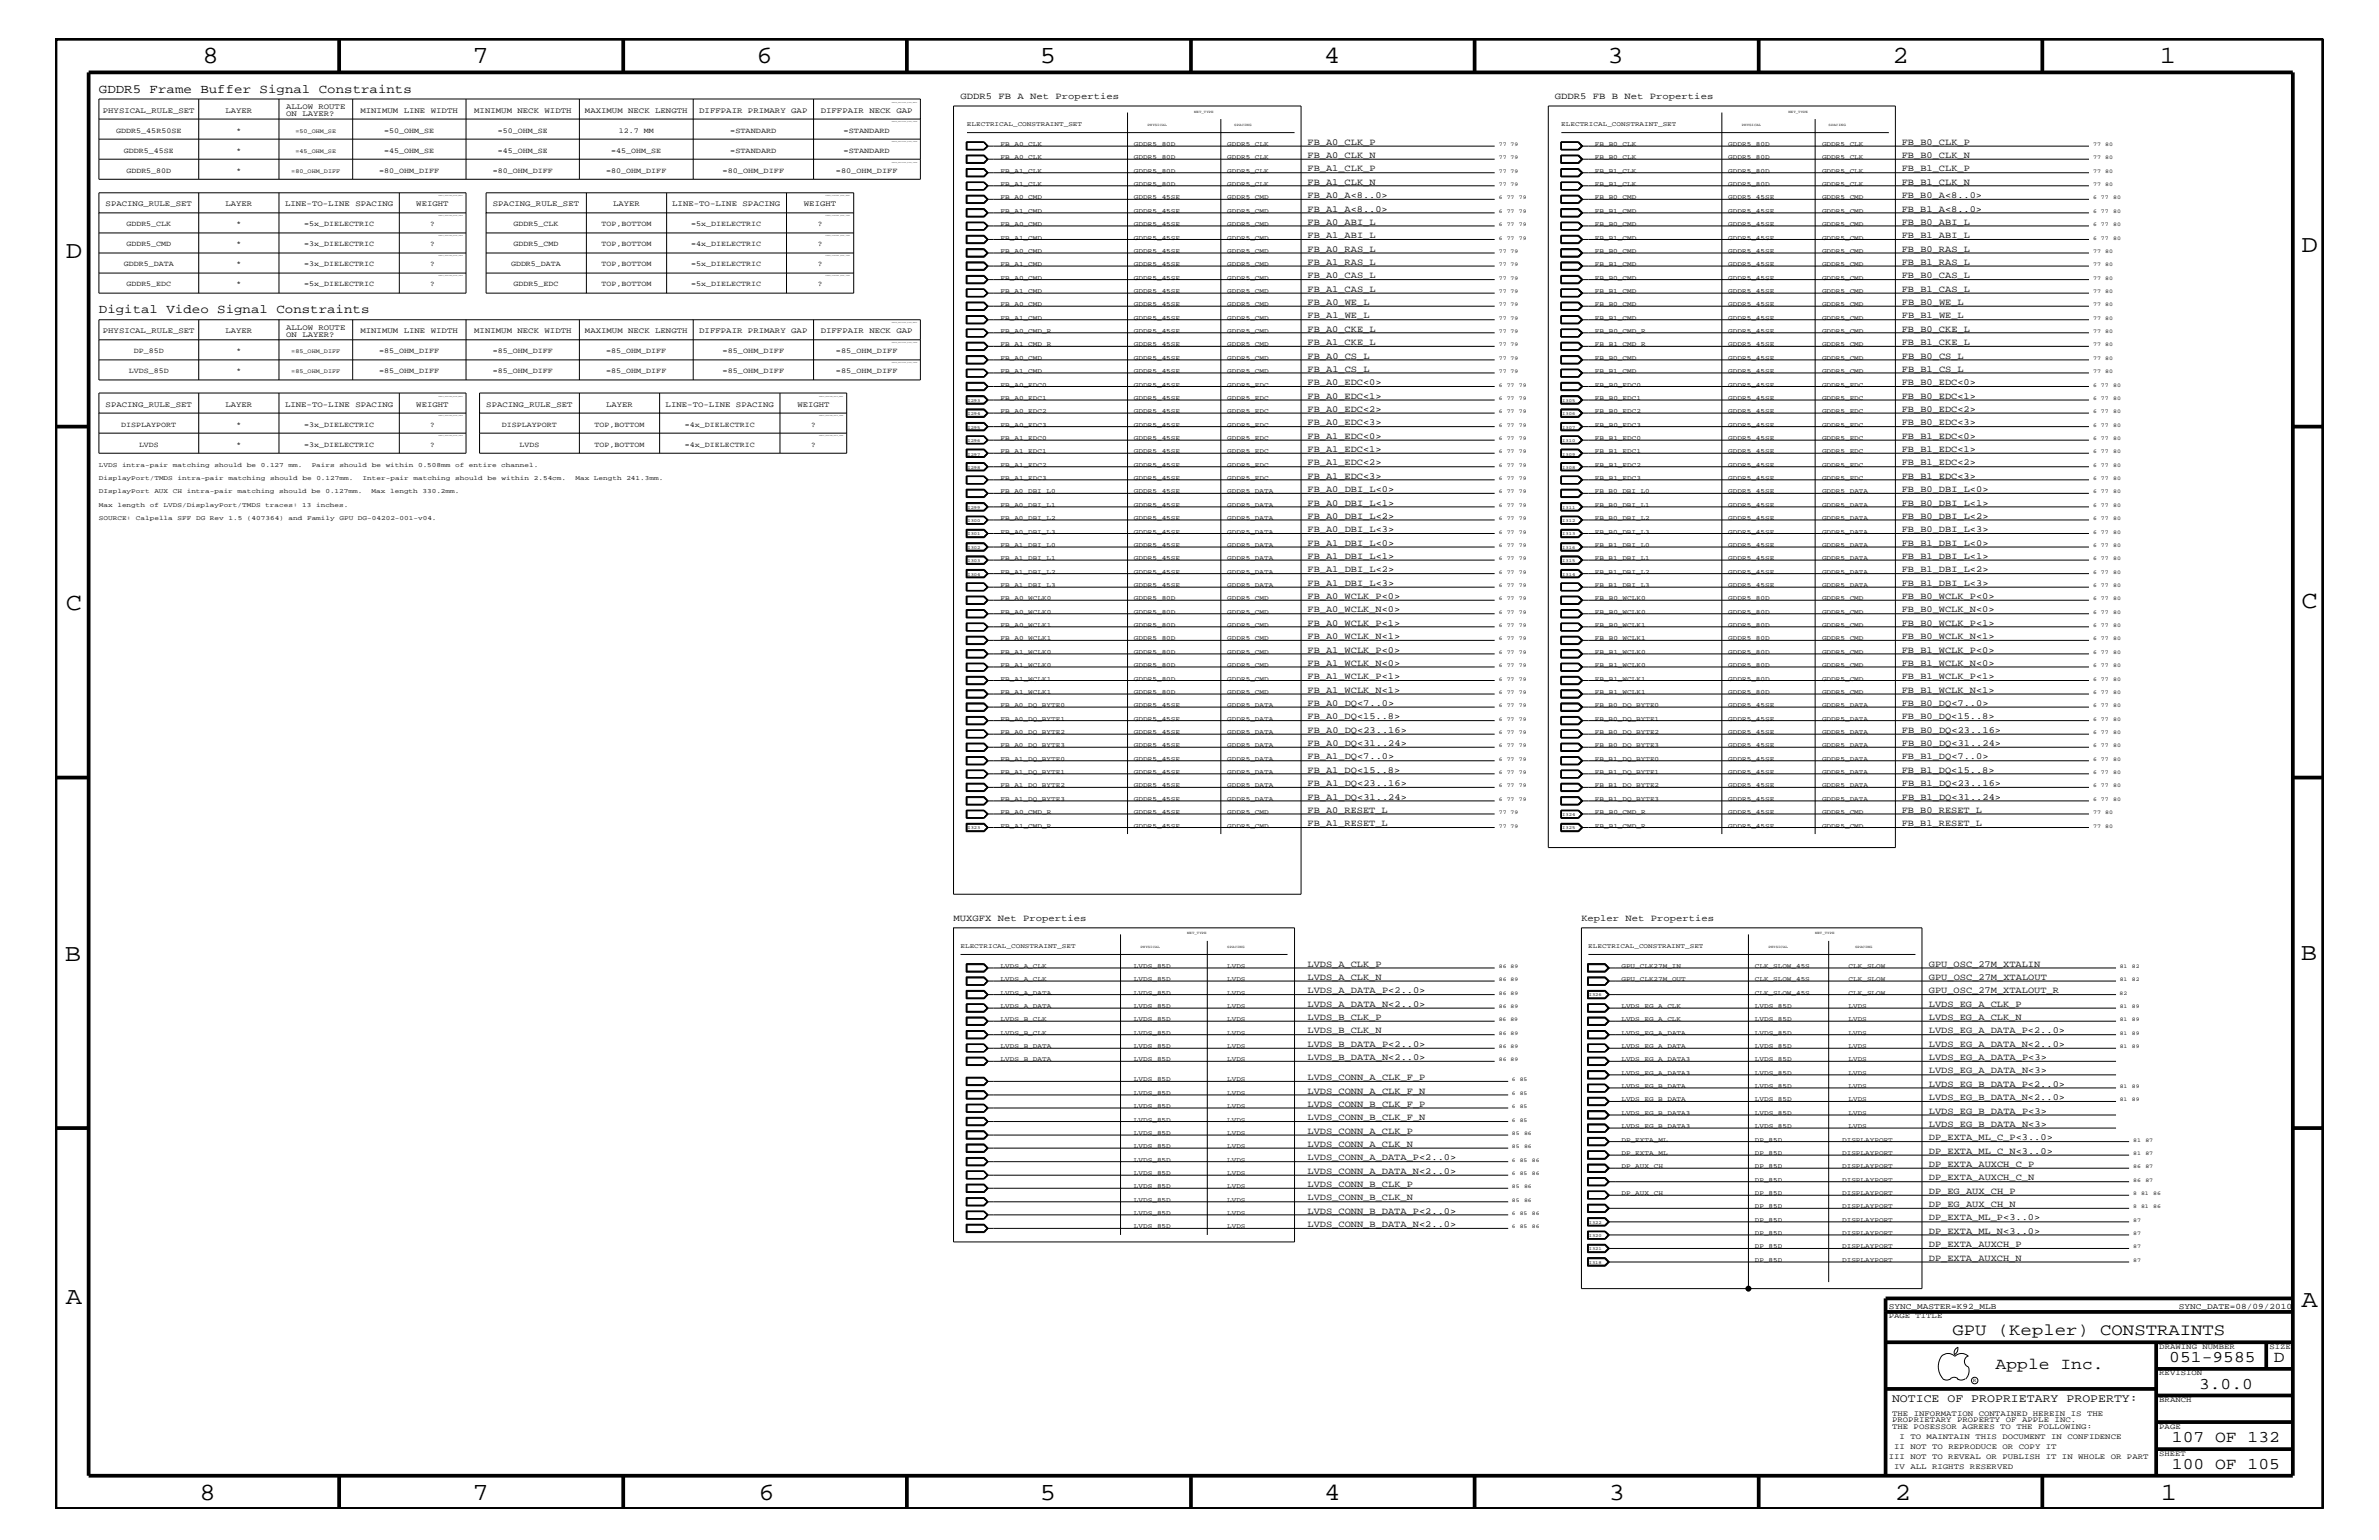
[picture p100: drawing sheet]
<svg xmlns="http://www.w3.org/2000/svg" width="432mm" height="279mm" viewBox="0 0 432 279" stroke-linecap="round" stroke-linejoin="round" font-family="sans-serif">
<defs><g id="words">
<g font-size="4.5">
<text x="36.7" y="11.5">8</text>
<text x="85.8" y="11.5">7</text>
<text x="137.3" y="11.5">6</text>
<text x="188.7" y="11.5">5</text>
<text x="240.3" y="11.5">4</text>
<text x="291.8" y="11.5">3</text>
<text x="343.5" y="11.5">2</text>
<text x="392" y="11.5">1</text>
<text x="11.9" y="46.8">D</text>
<text x="417.7" y="45.7">D</text>
<text x="11.9" y="110.6">C</text>
<text x="417.8" y="110.3">C</text>
<text x="11.8" y="174.3">B</text>
<text x="417.6" y="174.2">B</text>
<text x="11.9" y="236.7">A</text>
<text x="417.8" y="237.1">A</text>
<text x="36.2" y="272.1">8</text>
<text x="85.8" y="272.1">7</text>
<text x="137.7" y="272.1">6</text>
<text x="188.7" y="272.1">5</text>
<text x="240.4" y="272.1">4</text>
<text x="292" y="272.1">3</text>
<text x="343.9" y="272.1">2</text>
<text x="392.2" y="272.1">1</text>
</g>
<g font-size="3">
<text x="354.4" y="242.3">GPU (Kepler) CONSTRAINTS</text>
<text x="362.2" y="248.4">Apple Inc.</text>
<text x="393.7" y="247.1">051-9585</text>
<text x="399.2" y="252">3.0.0</text>
<text x="412.7" y="247.1">D</text>
<text x="394.2" y="261.6">107 OF 132</text>
<text x="394.2" y="266.6">100 OF 105</text>
</g>
<g font-size="2.3">
<text x="17.9" y="16.8">GDDR5 Frame Buffer Signal Constraints</text>
<text x="17.9" y="56.8">Digital Video Signal Constraints</text>
</g>
<text font-size="2.1" x="343.4" y="254.4">NOTICE OF PROPRIETARY PROPERTY:</text>
<g font-size="1.7">
<text x="174.3" y="18">GDDR5 FB A Net Properties</text>
<text x="282.2" y="18">GDDR5 FB B Net Properties</text>
<text x="237.3" y="26.3">FB_A0_CLK_P</text>
<text x="237.3" y="28.6">FB_A0_CLK_N</text>
<text x="345.2" y="28.6">FB_B0_CLK_N</text>
<text x="345.2" y="26.3">FB_B0_CLK_P</text>
<text x="237.3" y="31.1">FB_A1_CLK_P</text>
<text x="237.3" y="33.6">FB_A1_CLK_N</text>
<text x="237.3" y="35.9">FB_A0_A&lt;8..0&gt;</text>
<text x="345.2" y="35.9">FB_B0_A&lt;8..0&gt;</text>
<text x="345.2" y="33.6">FB_B1_CLK_N</text>
<text x="345.2" y="31.1">FB_B1_CLK_P</text>
<text x="237.3" y="40.8">FB_A0_ABI_L</text>
<text x="237.3" y="38.4">FB_A1_A&lt;8..0&gt;</text>
<text x="345.2" y="38.4">FB_B1_A&lt;8..0&gt;</text>
<text x="345.2" y="40.8">FB_B0_ABI_L</text>
<text x="237.3" y="45.7">FB_A0_RAS_L</text>
<text x="237.3" y="43.2">FB_A1_ABI_L</text>
<text x="345.2" y="43.2">FB_B1_ABI_L</text>
<text x="345.2" y="45.7">FB_B0_RAS_L</text>
<text x="237.3" y="52.9">FB_A1_CAS_L</text>
<text x="237.3" y="48">FB_A1_RAS_L</text>
<text x="237.3" y="50.5">FB_A0_CAS_L</text>
<text x="345.2" y="48">FB_B1_RAS_L</text>
<text x="345.2" y="52.9">FB_B1_CAS_L</text>
<text x="345.2" y="50.5">FB_B0_CAS_L</text>
<text x="237.3" y="55.3">FB_A0_WE_L</text>
<text x="237.3" y="57.8">FB_A1_WE_L</text>
<text x="345.2" y="55.3">FB_B0_WE_L</text>
<text x="345.2" y="57.8">FB_B1_WE_L</text>
<text x="237.3" y="65.1">FB_A0_CS_L</text>
<text x="237.3" y="60.2">FB_A0_CKE_L</text>
<text x="237.3" y="62.6">FB_A1_CKE_L</text>
<text x="345.2" y="65.1">FB_B0_CS_L</text>
<text x="345.2" y="60.2">FB_B0_CKE_L</text>
<text x="345.2" y="62.6">FB_B1_CKE_L</text>
<text x="237.3" y="67.5">FB_A1_CS_L</text>
<text x="237.3" y="69.9">FB_A0_EDC&lt;0&gt;</text>
<text x="345.2" y="67.5">FB_B1_CS_L</text>
<text x="345.2" y="69.9">FB_B0_EDC&lt;0&gt;</text>
<text x="237.3" y="77.2">FB_A0_EDC&lt;3&gt;</text>
<text x="237.3" y="72.3">FB_A0_EDC&lt;1&gt;</text>
<text x="237.3" y="74.7">FB_A0_EDC&lt;2&gt;</text>
<text x="345.2" y="74.7">FB_B0_EDC&lt;2&gt;</text>
<text x="345.2" y="72.3">FB_B0_EDC&lt;1&gt;</text>
<text x="345.2" y="77.2">FB_B0_EDC&lt;3&gt;</text>
<text x="237.3" y="79.6">FB_A1_EDC&lt;0&gt;</text>
<text x="237.3" y="82">FB_A1_EDC&lt;1&gt;</text>
<text x="345.2" y="79.6">FB_B1_EDC&lt;0&gt;</text>
<text x="345.2" y="82">FB_B1_EDC&lt;1&gt;</text>
<text x="237.3" y="89.3">FB_A0_DBI_L&lt;0&gt;</text>
<text x="237.3" y="86.9">FB_A1_EDC&lt;3&gt;</text>
<text x="237.3" y="84.4">FB_A1_EDC&lt;2&gt;</text>
<text x="345.2" y="86.9">FB_B1_EDC&lt;3&gt;</text>
<text x="345.2" y="89.3">FB_B0_DBI_L&lt;0&gt;</text>
<text x="345.2" y="84.4">FB_B1_EDC&lt;2&gt;</text>
<text x="237.3" y="91.7">FB_A0_DBI_L&lt;1&gt;</text>
<text x="237.3" y="94.2">FB_A0_DBI_L&lt;2&gt;</text>
<text x="345.2" y="91.7">FB_B0_DBI_L&lt;1&gt;</text>
<text x="345.2" y="94.2">FB_B0_DBI_L&lt;2&gt;</text>
<text x="237.3" y="101.4">FB_A1_DBI_L&lt;1&gt;</text>
<text x="237.3" y="99">FB_A1_DBI_L&lt;0&gt;</text>
<text x="237.3" y="96.5">FB_A0_DBI_L&lt;3&gt;</text>
<text x="345.2" y="96.5">FB_B0_DBI_L&lt;3&gt;</text>
<text x="345.2" y="99">FB_B1_DBI_L&lt;0&gt;</text>
<text x="345.2" y="101.4">FB_B1_DBI_L&lt;1&gt;</text>
<text x="237.3" y="103.8">FB_A1_DBI_L&lt;2&gt;</text>
<text x="237.3" y="106.3">FB_A1_DBI_L&lt;3&gt;</text>
<text x="345.2" y="106.3">FB_B1_DBI_L&lt;3&gt;</text>
<text x="345.2" y="103.8">FB_B1_DBI_L&lt;2&gt;</text>
<text x="237.3" y="108.7">FB_A0_WCLK_P&lt;0&gt;</text>
<text x="237.3" y="113.6">FB_A0_WCLK_P&lt;1&gt;</text>
<text x="237.3" y="111.1">FB_A0_WCLK_N&lt;0&gt;</text>
<text x="345.2" y="108.7">FB_B0_WCLK_P&lt;0&gt;</text>
<text x="345.2" y="113.6">FB_B0_WCLK_P&lt;1&gt;</text>
<text x="345.2" y="111.1">FB_B0_WCLK_N&lt;0&gt;</text>
<text x="237.3" y="118.4">FB_A1_WCLK_P&lt;0&gt;</text>
<text x="237.3" y="115.9">FB_A0_WCLK_N&lt;1&gt;</text>
<text x="345.2" y="115.9">FB_B0_WCLK_N&lt;1&gt;</text>
<text x="345.2" y="118.4">FB_B1_WCLK_P&lt;0&gt;</text>
<text x="237.3" y="120.8">FB_A1_WCLK_N&lt;0&gt;</text>
<text x="237.3" y="123.2">FB_A1_WCLK_P&lt;1&gt;</text>
<text x="237.3" y="125.7">FB_A1_WCLK_N&lt;1&gt;</text>
<text x="345.2" y="125.7">FB_B1_WCLK_N&lt;1&gt;</text>
<text x="345.2" y="120.8">FB_B1_WCLK_N&lt;0&gt;</text>
<text x="345.2" y="123.2">FB_B1_WCLK_P&lt;1&gt;</text>
<text x="237.3" y="130.5">FB_A0_DQ&lt;15..8&gt;</text>
<text x="237.3" y="128">FB_A0_DQ&lt;7..0&gt;</text>
<text x="345.2" y="128">FB_B0_DQ&lt;7..0&gt;</text>
<text x="345.2" y="130.5">FB_B0_DQ&lt;15..8&gt;</text>
<text x="237.3" y="133">FB_A0_DQ&lt;23..16&gt;</text>
<text x="237.3" y="135.3">FB_A0_DQ&lt;31..24&gt;</text>
<text x="237.3" y="137.8">FB_A1_DQ&lt;7..0&gt;</text>
<text x="345.2" y="133">FB_B0_DQ&lt;23..16&gt;</text>
<text x="345.2" y="135.3">FB_B0_DQ&lt;31..24&gt;</text>
<text x="345.2" y="137.8">FB_B1_DQ&lt;7..0&gt;</text>
<text x="237.3" y="140.2">FB_A1_DQ&lt;15..8&gt;</text>
<text x="237.3" y="142.6">FB_A1_DQ&lt;23..16&gt;</text>
<text x="345.2" y="142.6">FB_B1_DQ&lt;23..16&gt;</text>
<text x="345.2" y="140.2">FB_B1_DQ&lt;15..8&gt;</text>
<text x="237.3" y="145.1">FB_A1_DQ&lt;31..24&gt;</text>
<text x="237.3" y="149.9">FB_A1_RESET_L</text>
<text x="237.3" y="147.5">FB_A0_RESET_L</text>
<text x="345.2" y="145.1">FB_B1_DQ&lt;31..24&gt;</text>
<text x="345.2" y="147.5">FB_B0_RESET_L</text>
<text x="345.2" y="149.9">FB_B1_RESET_L</text>
<text x="173.1" y="167.1">MUXGFX Net Properties</text>
<text x="287" y="167.1">Kepler Net Properties</text>
<text x="237.3" y="175.4">LVDS_A_CLK_P</text>
<text x="237.3" y="177.7">LVDS_A_CLK_N</text>
<text x="350.1" y="175.4">GPU_OSC_27M_XTALIN</text>
<text x="350.1" y="177.7">GPU_OSC_27M_XTALOUT</text>
<text x="237.3" y="180.2">LVDS_A_DATA_P&lt;2..0&gt;</text>
<text x="237.3" y="182.7">LVDS_A_DATA_N&lt;2..0&gt;</text>
<text x="237.3" y="185">LVDS_B_CLK_P</text>
<text x="350.1" y="185">LVDS_EG_A_CLK_N</text>
<text x="350.1" y="182.7">LVDS_EG_A_CLK_P</text>
<text x="350.1" y="180.2">GPU_OSC_27M_XTALOUT_R</text>
<text x="237.3" y="189.9">LVDS_B_DATA_P&lt;2..0&gt;</text>
<text x="237.3" y="187.5">LVDS_B_CLK_N</text>
<text x="350.1" y="189.9">LVDS_EG_A_DATA_N&lt;2..0&gt;</text>
<text x="350.1" y="187.5">LVDS_EG_A_DATA_P&lt;2..0&gt;</text>
<text x="237.3" y="195.9">LVDS_CONN_A_CLK_F_P</text>
<text x="237.3" y="192.3">LVDS_B_DATA_N&lt;2..0&gt;</text>
<text x="350.1" y="197.2">LVDS_EG_B_DATA_P&lt;2..0&gt;</text>
<text x="350.1" y="194.8">LVDS_EG_A_DATA_N&lt;3&gt;</text>
<text x="350.1" y="192.3">LVDS_EG_A_DATA_P&lt;3&gt;</text>
<text x="237.3" y="198.4">LVDS_CONN_A_CLK_F_N</text>
<text x="237.3" y="200.9">LVDS_CONN_B_CLK_F_P</text>
<text x="237.3" y="203.2">LVDS_CONN_B_CLK_F_N</text>
<text x="350.1" y="199.6">LVDS_EG_B_DATA_N&lt;2..0&gt;</text>
<text x="350.1" y="202">LVDS_EG_B_DATA_P&lt;3&gt;</text>
<text x="237.3" y="208.1">LVDS_CONN_A_CLK_N</text>
<text x="237.3" y="205.7">LVDS_CONN_A_CLK_P</text>
<text x="350.1" y="204.4">LVDS_EG_B_DATA_N&lt;3&gt;</text>
<text x="350.1" y="209.3">DP_EXTA_ML_C_N&lt;3..0&gt;</text>
<text x="350.1" y="206.9">DP_EXTA_ML_C_P&lt;3..0&gt;</text>
<text x="237.3" y="210.5">LVDS_CONN_A_DATA_P&lt;2..0&gt;</text>
<text x="237.3" y="213">LVDS_CONN_A_DATA_N&lt;2..0&gt;</text>
<text x="237.3" y="215.3">LVDS_CONN_B_CLK_P</text>
<text x="350.1" y="214.2">DP_EXTA_AUXCH_C_N</text>
<text x="350.1" y="211.7">DP_EXTA_AUXCH_C_P</text>
<text x="237.3" y="220.2">LVDS_CONN_B_DATA_P&lt;2..0&gt;</text>
<text x="237.3" y="217.8">LVDS_CONN_B_CLK_N</text>
<text x="350.1" y="221.4">DP_EXTA_ML_P&lt;3..0&gt;</text>
<text x="350.1" y="219">DP_EG_AUX_CH_N</text>
<text x="350.1" y="216.6">DP_EG_AUX_CH_P</text>
<text x="237.3" y="222.6">LVDS_CONN_B_DATA_N&lt;2..0&gt;</text>
<text x="350.1" y="226.3">DP_EXTA_AUXCH_P</text>
<text x="350.1" y="223.9">DP_EXTA_ML_N&lt;3..0&gt;</text>
<text x="350.1" y="228.7">DP_EXTA_AUXCH_N</text>
</g>
<g font-size="1.5">
<text x="342.8" y="237.4">SYNC_MASTER=K92_MLB</text>
<text x="395.5" y="237.4">SYNC_DATE=08/09/2010</text>
</g>
<g font-size="1.4">
<text x="18.7" y="20.4">PHYSICAL_RULE_SET</text>
<text x="40.9" y="20.4">LAYER</text>
<text x="51.9" y="19.8">ALLOW ROUTE</text>
<text x="51.9" y="21">ON LAYER?</text>
<text x="65.4" y="20.4">MINIMUM LINE WIDTH</text>
<text x="86.1" y="20.4">MINIMUM NECK WIDTH</text>
<text x="106.2" y="20.4">MAXIMUM NECK LENGTH</text>
<text x="126.9" y="20.4">DIFFPAIR PRIMARY GAP</text>
<text x="149" y="20.4">DIFFPAIR NECK GAP</text>
<text x="21.1" y="24.1">GDDR5_45R50SE</text>
<text x="22.5" y="27.7">GDDR5_45SE</text>
<text x="42.9" y="27.7">*</text>
<text x="42.9" y="24.1">*</text>
<text x="69.7" y="27.7">=45_OHM_SE</text>
<text x="69.7" y="24.1">=50_OHM_SE</text>
<text x="90.4" y="27.7">=45_OHM_SE</text>
<text x="90.4" y="24.1">=50_OHM_SE</text>
<text x="111" y="27.7">=45_OHM_SE</text>
<text x="112.3" y="24.1">12.7 MM</text>
<text x="132.5" y="27.7">=STANDARD</text>
<text x="132.5" y="24.1">=STANDARD</text>
<text x="153.1" y="27.7">=STANDARD</text>
<text x="153.1" y="24.1">=STANDARD</text>
<text x="22.9" y="31.4">GDDR5_80D</text>
<text x="42.9" y="31.4">*</text>
<text x="68.8" y="31.4">=80_OHM_DIFF</text>
<text x="89.5" y="31.4">=80_OHM_DIFF</text>
<text x="110" y="31.4">=80_OHM_DIFF</text>
<text x="131.1" y="31.4">=80_OHM_DIFF</text>
<text x="151.7" y="31.4">=80_OHM_DIFF</text>
<text x="19.2" y="37.4">SPACING_RULE_SET</text>
<text x="22.9" y="41">GDDR5_CLK</text>
<text x="40.9" y="37.4">LAYER</text>
<text x="42.9" y="41">*</text>
<text x="51.7" y="37.4">LINE-TO-LINE SPACING</text>
<text x="55.2" y="41">=5x_DIELECTRIC</text>
<text x="75.6" y="37.4">WEIGHT</text>
<text x="78.1" y="41">?</text>
<text x="89.5" y="37.4">SPACING_RULE_SET</text>
<text x="93.2" y="41">GDDR5_CLK</text>
<text x="109.2" y="41">TOP,BOTTOM</text>
<text x="111.3" y="37.4">LAYER</text>
<text x="122" y="37.4">LINE-TO-LINE SPACING</text>
<text x="125.5" y="41">=5x_DIELECTRIC</text>
<text x="145.9" y="37.4">WEIGHT</text>
<text x="148.4" y="41">?</text>
<text x="22.9" y="44.6">GDDR5_CMD</text>
<text x="42.9" y="44.6">*</text>
<text x="55.2" y="44.6">=3x_DIELECTRIC</text>
<text x="78.1" y="44.6">?</text>
<text x="93.2" y="44.6">GDDR5_CMD</text>
<text x="109.2" y="44.6">TOP,BOTTOM</text>
<text x="125.5" y="44.6">=4x_DIELECTRIC</text>
<text x="148.4" y="44.6">?</text>
<text x="22.5" y="48.3">GDDR5_DATA</text>
<text x="22.9" y="51.9">GDDR5_EDC</text>
<text x="42.9" y="48.3">*</text>
<text x="42.9" y="51.9">*</text>
<text x="55.2" y="48.3">=3x_DIELECTRIC</text>
<text x="55.2" y="51.9">=5x_DIELECTRIC</text>
<text x="78.1" y="48.3">?</text>
<text x="78.1" y="51.9">?</text>
<text x="92.8" y="48.3">GDDR5_DATA</text>
<text x="93.2" y="51.9">GDDR5_EDC</text>
<text x="109.2" y="48.3">TOP,BOTTOM</text>
<text x="109.2" y="51.9">TOP,BOTTOM</text>
<text x="125.5" y="48.3">=5x_DIELECTRIC</text>
<text x="125.5" y="51.9">=5x_DIELECTRIC</text>
<text x="148.4" y="48.3">?</text>
<text x="148.4" y="51.9">?</text>
<text x="51.9" y="59.8">ALLOW ROUTE</text>
<text x="18.7" y="60.4">PHYSICAL_RULE_SET</text>
<text x="24.3" y="64">DP_85D</text>
<text x="40.9" y="60.4">LAYER</text>
<text x="42.9" y="64">*</text>
<text x="51.9" y="61.1">ON LAYER?</text>
<text x="65.4" y="60.4">MINIMUM LINE WIDTH</text>
<text x="68.8" y="64">=85_OHM_DIFF</text>
<text x="86.1" y="60.4">MINIMUM NECK WIDTH</text>
<text x="89.4" y="64">=85_OHM_DIFF</text>
<text x="106.2" y="60.4">MAXIMUM NECK LENGTH</text>
<text x="110" y="64">=85_OHM_DIFF</text>
<text x="126.9" y="60.4">DIFFPAIR PRIMARY GAP</text>
<text x="131.1" y="64">=85_OHM_DIFF</text>
<text x="149" y="60.4">DIFFPAIR NECK GAP</text>
<text x="151.7" y="64">=85_OHM_DIFF</text>
<text x="23.4" y="67.7">LVDS_85D</text>
<text x="42.9" y="67.7">*</text>
<text x="68.8" y="67.7">=85_OHM_DIFF</text>
<text x="89.5" y="67.7">=85_OHM_DIFF</text>
<text x="110" y="67.7">=85_OHM_DIFF</text>
<text x="131.1" y="67.7">=85_OHM_DIFF</text>
<text x="151.7" y="67.7">=85_OHM_DIFF</text>
<text x="19.2" y="73.8">SPACING_RULE_SET</text>
<text x="22" y="77.4">DISPLAYPORT</text>
<text x="40.9" y="73.8">LAYER</text>
<text x="42.9" y="77.4">*</text>
<text x="51.7" y="73.8">LINE-TO-LINE SPACING</text>
<text x="55.2" y="77.4">=3x_DIELECTRIC</text>
<text x="75.6" y="73.8">WEIGHT</text>
<text x="78.1" y="77.4">?</text>
<text x="88.3" y="73.8">SPACING_RULE_SET</text>
<text x="91.1" y="77.4">DISPLAYPORT</text>
<text x="107.9" y="77.4">TOP,BOTTOM</text>
<text x="110" y="73.8">LAYER</text>
<text x="120.8" y="73.8">LINE-TO-LINE SPACING</text>
<text x="124.3" y="77.4">=4x_DIELECTRIC</text>
<text x="144.7" y="73.8">WEIGHT</text>
<text x="147.2" y="77.4">?</text>
<text x="25.2" y="81.1">LVDS</text>
<text x="42.9" y="81.1">*</text>
<text x="55.2" y="81.1">=3x_DIELECTRIC</text>
<text x="78.1" y="81.1">?</text>
<text x="94.3" y="81.1">LVDS</text>
<text x="107.9" y="81.1">TOP,BOTTOM</text>
<text x="124.3" y="81.1">=4x_DIELECTRIC</text>
<text x="147.2" y="81.1">?</text>
<text x="342.8" y="239.2">PAGE TITLE</text>
<text x="391.9" y="244.7">DRAWING NUMBER</text>
<text x="411.9" y="244.7">SIZE</text>
<text x="391.9" y="249.5">REVISION</text>
<text x="343.4" y="256.8">THE INFORMATION CONTAINED HEREIN IS THE</text>
<text x="391.9" y="254.4">BRANCH</text>
<text x="343.4" y="259.3">THE POSESSOR AGREES TO THE FOLLOWING:</text>
<text x="343.4" y="258">PROPRIETARY PROPERTY OF APPLE INC.</text>
<text x="343.8" y="262.9">II NOT TO REPRODUCE OR COPY IT</text>
<text x="344.8" y="261.1">I TO MAINTAIN THIS DOCUMENT IN CONFIDENCE</text>
<text x="391.9" y="259.3">PAGE</text>
<text x="342.8" y="264.7">III NOT TO REVEAL OR PUBLISH IT IN WHOLE OR PART</text>
<text x="343.8" y="266.6">IV ALL RIGHTS RESERVED</text>
<text x="391.9" y="264.1">SHEET</text>
</g>
<g font-size="1.2">
<text x="175.5" y="22.9">ELECTRICAL_CONSTRAINT_SET</text>
<text x="283.4" y="22.9">ELECTRICAL_CONSTRAINT_SET</text>
<text x="181.6" y="28.9">FB_A0_CLK</text>
<text x="181.6" y="26.5">FB_A0_CLK</text>
<text x="205.8" y="26.5">GDDR5_80D</text>
<text x="205.8" y="28.9">GDDR5_80D</text>
<text x="222.8" y="26.5">GDDR5_CLK</text>
<text x="222.8" y="28.9">GDDR5_CLK</text>
<text x="289.5" y="28.9">FB_B0_CLK</text>
<text x="289.5" y="26.5">FB_B0_CLK</text>
<text x="313.7" y="28.9">GDDR5_80D</text>
<text x="313.7" y="26.5">GDDR5_80D</text>
<text x="330.7" y="28.9">GDDR5_CLK</text>
<text x="330.7" y="26.5">GDDR5_CLK</text>
<text x="181.6" y="33.7">FB_A1_CLK</text>
<text x="181.6" y="31.4">FB_A1_CLK</text>
<text x="205.8" y="31.4">GDDR5_80D</text>
<text x="205.8" y="33.7">GDDR5_80D</text>
<text x="222.8" y="31.4">GDDR5_CLK</text>
<text x="222.8" y="33.7">GDDR5_CLK</text>
<text x="289.5" y="33.7">FB_B1_CLK</text>
<text x="289.5" y="31.4">FB_B1_CLK</text>
<text x="313.7" y="33.7">GDDR5_80D</text>
<text x="313.7" y="31.4">GDDR5_80D</text>
<text x="330.7" y="33.7">GDDR5_CLK</text>
<text x="330.7" y="31.4">GDDR5_CLK</text>
<text x="181.6" y="38.6">FB_A1_CMD</text>
<text x="181.6" y="36.2">FB_A0_CMD</text>
<text x="181.6" y="41">FB_A0_CMD</text>
<text x="205.8" y="38.6">GDDR5_45SE</text>
<text x="205.8" y="36.2">GDDR5_45SE</text>
<text x="205.8" y="41">GDDR5_45SE</text>
<text x="222.8" y="38.6">GDDR5_CMD</text>
<text x="222.8" y="36.2">GDDR5_CMD</text>
<text x="222.8" y="41">GDDR5_CMD</text>
<text x="289.5" y="38.6">FB_B1_CMD</text>
<text x="289.5" y="41">FB_B0_CMD</text>
<text x="289.5" y="36.2">FB_B0_CMD</text>
<text x="313.7" y="38.6">GDDR5_45SE</text>
<text x="313.7" y="41">GDDR5_45SE</text>
<text x="313.7" y="36.2">GDDR5_45SE</text>
<text x="330.7" y="38.6">GDDR5_CMD</text>
<text x="330.7" y="41">GDDR5_CMD</text>
<text x="330.7" y="36.2">GDDR5_CMD</text>
<text x="181.6" y="45.9">FB_A0_CMD</text>
<text x="181.6" y="43.5">FB_A1_CMD</text>
<text x="205.8" y="45.9">GDDR5_45SE</text>
<text x="205.8" y="43.5">GDDR5_45SE</text>
<text x="222.8" y="45.9">GDDR5_CMD</text>
<text x="222.8" y="43.5">GDDR5_CMD</text>
<text x="289.5" y="43.5">FB_B1_CMD</text>
<text x="289.5" y="45.9">FB_B0_CMD</text>
<text x="313.7" y="43.5">GDDR5_45SE</text>
<text x="313.7" y="45.9">GDDR5_45SE</text>
<text x="330.7" y="43.5">GDDR5_CMD</text>
<text x="330.7" y="45.9">GDDR5_CMD</text>
<text x="181.6" y="53.2">FB_A1_CMD</text>
<text x="181.6" y="48.3">FB_A1_CMD</text>
<text x="181.6" y="50.7">FB_A0_CMD</text>
<text x="205.8" y="53.2">GDDR5_45SE</text>
<text x="205.8" y="48.3">GDDR5_45SE</text>
<text x="205.8" y="50.7">GDDR5_45SE</text>
<text x="222.8" y="53.2">GDDR5_CMD</text>
<text x="222.8" y="48.3">GDDR5_CMD</text>
<text x="222.8" y="50.7">GDDR5_CMD</text>
<text x="289.5" y="48.3">FB_B1_CMD</text>
<text x="289.5" y="53.2">FB_B1_CMD</text>
<text x="289.5" y="50.7">FB_B0_CMD</text>
<text x="313.7" y="50.7">GDDR5_45SE</text>
<text x="313.7" y="48.3">GDDR5_45SE</text>
<text x="313.7" y="53.2">GDDR5_45SE</text>
<text x="330.7" y="48.3">GDDR5_CMD</text>
<text x="330.7" y="53.2">GDDR5_CMD</text>
<text x="330.7" y="50.7">GDDR5_CMD</text>
<text x="181.6" y="55.6">FB_A0_CMD</text>
<text x="181.6" y="58">FB_A1_CMD</text>
<text x="205.8" y="55.6">GDDR5_45SE</text>
<text x="205.8" y="58">GDDR5_45SE</text>
<text x="222.8" y="55.6">GDDR5_CMD</text>
<text x="222.8" y="58">GDDR5_CMD</text>
<text x="289.5" y="55.6">FB_B0_CMD</text>
<text x="289.5" y="58">FB_B1_CMD</text>
<text x="313.7" y="55.6">GDDR5_45SE</text>
<text x="313.7" y="58">GDDR5_45SE</text>
<text x="330.7" y="55.6">GDDR5_CMD</text>
<text x="330.7" y="58">GDDR5_CMD</text>
<text x="181.6" y="60.4">FB_A0_CMD_R</text>
<text x="181.6" y="62.9">FB_A1_CMD_R</text>
<text x="181.6" y="65.3">FB_A0_CMD</text>
<text x="205.8" y="65.3">GDDR5_45SE</text>
<text x="205.8" y="60.4">GDDR5_45SE</text>
<text x="205.8" y="62.9">GDDR5_45SE</text>
<text x="222.8" y="65.3">GDDR5_CMD</text>
<text x="222.8" y="60.4">GDDR5_CMD</text>
<text x="222.8" y="62.9">GDDR5_CMD</text>
<text x="289.5" y="65.3">FB_B0_CMD</text>
<text x="289.5" y="60.4">FB_B0_CMD_R</text>
<text x="289.5" y="62.9">FB_B1_CMD_R</text>
<text x="313.7" y="65.3">GDDR5_45SE</text>
<text x="313.7" y="60.4">GDDR5_45SE</text>
<text x="313.7" y="62.9">GDDR5_45SE</text>
<text x="330.7" y="65.3">GDDR5_CMD</text>
<text x="330.7" y="60.4">GDDR5_CMD</text>
<text x="330.7" y="62.9">GDDR5_CMD</text>
<text x="181.6" y="67.7">FB_A1_CMD</text>
<text x="181.6" y="70.1">FB_A0_EDC0</text>
<text x="205.8" y="67.7">GDDR5_45SE</text>
<text x="205.8" y="70.1">GDDR5_45SE</text>
<text x="222.8" y="70.1">GDDR5_EDC</text>
<text x="222.8" y="67.7">GDDR5_CMD</text>
<text x="289.5" y="70.1">FB_B0_EDC0</text>
<text x="289.5" y="67.7">FB_B1_CMD</text>
<text x="313.7" y="70.1">GDDR5_45SE</text>
<text x="313.7" y="67.7">GDDR5_45SE</text>
<text x="330.7" y="70.1">GDDR5_EDC</text>
<text x="330.7" y="67.7">GDDR5_CMD</text>
<text x="181.6" y="77.4">FB_A0_EDC3</text>
<text x="181.6" y="72.6">FB_A0_EDC1</text>
<text x="181.6" y="75">FB_A0_EDC2</text>
<text x="205.8" y="77.4">GDDR5_45SE</text>
<text x="205.8" y="72.6">GDDR5_45SE</text>
<text x="205.8" y="75">GDDR5_45SE</text>
<text x="222.8" y="77.4">GDDR5_EDC</text>
<text x="222.8" y="72.6">GDDR5_EDC</text>
<text x="222.8" y="75">GDDR5_EDC</text>
<text x="289.5" y="75">FB_B0_EDC2</text>
<text x="289.5" y="77.4">FB_B0_EDC3</text>
<text x="289.5" y="72.6">FB_B0_EDC1</text>
<text x="313.7" y="75">GDDR5_45SE</text>
<text x="313.7" y="72.6">GDDR5_45SE</text>
<text x="313.7" y="77.4">GDDR5_45SE</text>
<text x="330.7" y="75">GDDR5_EDC</text>
<text x="330.7" y="72.6">GDDR5_EDC</text>
<text x="330.7" y="77.4">GDDR5_EDC</text>
<text x="181.6" y="79.9">FB_A1_EDC0</text>
<text x="181.6" y="82.2">FB_A1_EDC1</text>
<text x="205.8" y="82.2">GDDR5_45SE</text>
<text x="205.8" y="79.9">GDDR5_45SE</text>
<text x="222.8" y="79.9">GDDR5_EDC</text>
<text x="222.8" y="82.2">GDDR5_EDC</text>
<text x="289.5" y="82.2">FB_B1_EDC1</text>
<text x="289.5" y="79.9">FB_B1_EDC0</text>
<text x="313.7" y="79.9">GDDR5_45SE</text>
<text x="313.7" y="82.2">GDDR5_45SE</text>
<text x="330.7" y="79.9">GDDR5_EDC</text>
<text x="330.7" y="82.2">GDDR5_EDC</text>
<text x="17.9" y="87.1">DisplayPort/TMDS</text>
<text x="17.9" y="84.7">LVDS</text>
<text x="17.9" y="89.5">DIsplayPort</text>
<text x="22.1" y="84.7">intra-pair</text>
<text x="28" y="89.5">AUX</text>
<text x="31.4" y="89.5">CH</text>
<text x="31.4" y="84.7">matching</text>
<text x="32.2" y="87.1">intra-pair</text>
<text x="33.9" y="89.5">intra-pair</text>
<text x="38.9" y="84.7">should</text>
<text x="41.5" y="87.1">matching</text>
<text x="43.1" y="89.5">matching</text>
<text x="44.8" y="84.7">be</text>
<text x="47.3" y="84.7">0.127</text>
<text x="49" y="87.1">should</text>
<text x="50.7" y="89.5">should</text>
<text x="52.4" y="84.7">mm.</text>
<text x="54.9" y="87.1">be</text>
<text x="56.5" y="89.5">be</text>
<text x="56.6" y="84.7">Pairs</text>
<text x="57.4" y="87.1">0.127mm.</text>
<text x="59.1" y="89.5">0.127mm.</text>
<text x="61.6" y="84.7">should</text>
<text x="65.8" y="87.1">Inter-pair</text>
<text x="67.5" y="89.5">Max</text>
<text x="67.5" y="84.7">be</text>
<text x="70" y="84.7">within</text>
<text x="70.8" y="89.5">length</text>
<text x="75.1" y="87.1">matching</text>
<text x="75.9" y="84.7">0.508mm</text>
<text x="76.7" y="89.5">330.2mm.</text>
<text x="82.6" y="84.7">of</text>
<text x="82.6" y="87.1">should</text>
<text x="85.1" y="84.7">entire</text>
<text x="88.5" y="87.1">be</text>
<text x="91" y="84.7">channel.</text>
<text x="91" y="87.1">within</text>
<text x="96.9" y="87.1">2.54cm.</text>
<text x="104.4" y="87.1">Max</text>
<text x="107.8" y="87.1">Length</text>
<text x="113.7" y="87.1">241.3mm.</text>
<text x="181.6" y="89.5">FB_A0_DBI_L0</text>
<text x="181.6" y="87.1">FB_A1_EDC3</text>
<text x="181.6" y="84.7">FB_A1_EDC2</text>
<text x="205.8" y="87.1">GDDR5_45SE</text>
<text x="205.8" y="84.7">GDDR5_45SE</text>
<text x="205.8" y="89.5">GDDR5_45SE</text>
<text x="222.8" y="89.5">GDDR5_DATA</text>
<text x="222.8" y="87.1">GDDR5_EDC</text>
<text x="222.8" y="84.7">GDDR5_EDC</text>
<text x="289.5" y="89.5">FB_B0_DBI_L0</text>
<text x="289.5" y="87.1">FB_B1_EDC3</text>
<text x="289.5" y="84.7">FB_B1_EDC2</text>
<text x="313.7" y="87.1">GDDR5_45SE</text>
<text x="313.7" y="84.7">GDDR5_45SE</text>
<text x="313.7" y="89.5">GDDR5_45SE</text>
<text x="330.7" y="87.1">GDDR5_EDC</text>
<text x="330.7" y="84.7">GDDR5_EDC</text>
<text x="330.7" y="89.5">GDDR5_DATA</text>
<text x="17.9" y="92">Max</text>
<text x="17.9" y="94.3">SOURCE:</text>
<text x="21.3" y="92">length</text>
<text x="24.7" y="94.3">Calpella</text>
<text x="27.2" y="92">of</text>
<text x="29.7" y="92">LVDS/DisplayPort/TMDS</text>
<text x="32.2" y="94.3">SFF</text>
<text x="35.6" y="94.3">DG</text>
<text x="38.1" y="94.3">Rev</text>
<text x="41.5" y="94.3">1.5</text>
<text x="44.8" y="94.3">(407364)</text>
<text x="48.1" y="92">traces:</text>
<text x="52.4" y="94.3">and</text>
<text x="54.9" y="92">13</text>
<text x="55.7" y="94.3">Family</text>
<text x="57.4" y="92">inches.</text>
<text x="61.6" y="94.3">GPU</text>
<text x="65" y="94.3">DG-04202-001-v04.</text>
<text x="181.6" y="92">FB_A0_DBI_L1</text>
<text x="181.6" y="94.3">FB_A0_DBI_L2</text>
<text x="205.8" y="94.3">GDDR5_45SE</text>
<text x="205.8" y="92">GDDR5_45SE</text>
<text x="222.8" y="94.3">GDDR5_DATA</text>
<text x="222.8" y="92">GDDR5_DATA</text>
<text x="289.5" y="92">FB_B0_DBI_L1</text>
<text x="289.5" y="94.3">FB_B0_DBI_L2</text>
<text x="313.7" y="92">GDDR5_45SE</text>
<text x="313.7" y="94.3">GDDR5_45SE</text>
<text x="330.7" y="92">GDDR5_DATA</text>
<text x="330.7" y="94.3">GDDR5_DATA</text>
<text x="181.6" y="101.6">FB_A1_DBI_L1</text>
<text x="181.6" y="99.3">FB_A1_DBI_L0</text>
<text x="181.6" y="96.8">FB_A0_DBI_L3</text>
<text x="205.8" y="101.6">GDDR5_45SE</text>
<text x="205.8" y="99.3">GDDR5_45SE</text>
<text x="205.8" y="96.8">GDDR5_45SE</text>
<text x="222.8" y="101.6">GDDR5_DATA</text>
<text x="222.8" y="99.3">GDDR5_DATA</text>
<text x="222.8" y="96.8">GDDR5_DATA</text>
<text x="289.5" y="96.8">FB_B0_DBI_L3</text>
<text x="289.5" y="99.3">FB_B1_DBI_L0</text>
<text x="289.5" y="101.6">FB_B1_DBI_L1</text>
<text x="313.7" y="96.8">GDDR5_45SE</text>
<text x="313.7" y="99.3">GDDR5_45SE</text>
<text x="313.7" y="101.6">GDDR5_45SE</text>
<text x="330.7" y="96.8">GDDR5_DATA</text>
<text x="330.7" y="99.3">GDDR5_DATA</text>
<text x="330.7" y="101.6">GDDR5_DATA</text>
<text x="181.6" y="104.1">FB_A1_DBI_L2</text>
<text x="181.6" y="106.5">FB_A1_DBI_L3</text>
<text x="205.8" y="104.1">GDDR5_45SE</text>
<text x="205.8" y="106.5">GDDR5_45SE</text>
<text x="222.8" y="104.1">GDDR5_DATA</text>
<text x="222.8" y="106.5">GDDR5_DATA</text>
<text x="289.5" y="106.5">FB_B1_DBI_L3</text>
<text x="289.5" y="104.1">FB_B1_DBI_L2</text>
<text x="313.7" y="106.5">GDDR5_45SE</text>
<text x="313.7" y="104.1">GDDR5_45SE</text>
<text x="330.7" y="106.5">GDDR5_DATA</text>
<text x="330.7" y="104.1">GDDR5_DATA</text>
<text x="181.6" y="108.9">FB_A0_WCLK0</text>
<text x="181.6" y="113.7">FB_A0_WCLK1</text>
<text x="181.6" y="111.4">FB_A0_WCLK0</text>
<text x="205.8" y="108.9">GDDR5_80D</text>
<text x="205.8" y="113.7">GDDR5_80D</text>
<text x="205.8" y="111.4">GDDR5_80D</text>
<text x="222.8" y="108.9">GDDR5_CMD</text>
<text x="222.8" y="113.7">GDDR5_CMD</text>
<text x="222.8" y="111.4">GDDR5_CMD</text>
<text x="289.5" y="108.9">FB_B0_WCLK0</text>
<text x="289.5" y="113.7">FB_B0_WCLK1</text>
<text x="289.5" y="111.4">FB_B0_WCLK0</text>
<text x="313.7" y="108.9">GDDR5_80D</text>
<text x="313.7" y="113.7">GDDR5_80D</text>
<text x="313.7" y="111.4">GDDR5_80D</text>
<text x="330.7" y="108.9">GDDR5_CMD</text>
<text x="330.7" y="113.7">GDDR5_CMD</text>
<text x="330.7" y="111.4">GDDR5_CMD</text>
<text x="181.6" y="118.6">FB_A1_WCLK0</text>
<text x="181.6" y="116.2">FB_A0_WCLK1</text>
<text x="205.8" y="118.6">GDDR5_80D</text>
<text x="205.8" y="116.2">GDDR5_80D</text>
<text x="222.8" y="118.6">GDDR5_CMD</text>
<text x="222.8" y="116.2">GDDR5_CMD</text>
<text x="289.5" y="116.2">FB_B0_WCLK1</text>
<text x="289.5" y="118.6">FB_B1_WCLK0</text>
<text x="313.7" y="116.2">GDDR5_80D</text>
<text x="313.7" y="118.6">GDDR5_80D</text>
<text x="330.7" y="116.2">GDDR5_CMD</text>
<text x="330.7" y="118.6">GDDR5_CMD</text>
<text x="181.6" y="121">FB_A1_WCLK0</text>
<text x="181.6" y="123.5">FB_A1_WCLK1</text>
<text x="181.6" y="125.9">FB_A1_WCLK1</text>
<text x="205.8" y="121">GDDR5_80D</text>
<text x="205.8" y="123.5">GDDR5_80D</text>
<text x="205.8" y="125.9">GDDR5_80D</text>
<text x="222.8" y="121">GDDR5_CMD</text>
<text x="222.8" y="123.5">GDDR5_CMD</text>
<text x="222.8" y="125.9">GDDR5_CMD</text>
<text x="289.5" y="125.9">FB_B1_WCLK1</text>
<text x="289.5" y="121">FB_B1_WCLK0</text>
<text x="289.5" y="123.5">FB_B1_WCLK1</text>
<text x="313.7" y="125.9">GDDR5_80D</text>
<text x="313.7" y="121">GDDR5_80D</text>
<text x="313.7" y="123.5">GDDR5_80D</text>
<text x="330.7" y="125.9">GDDR5_CMD</text>
<text x="330.7" y="121">GDDR5_CMD</text>
<text x="330.7" y="123.5">GDDR5_CMD</text>
<text x="181.6" y="130.8">FB_A0_DQ_BYTE1</text>
<text x="181.6" y="128.3">FB_A0_DQ_BYTE0</text>
<text x="205.8" y="130.8">GDDR5_45SE</text>
<text x="205.8" y="128.3">GDDR5_45SE</text>
<text x="222.8" y="128.3">GDDR5_DATA</text>
<text x="222.8" y="130.8">GDDR5_DATA</text>
<text x="289.5" y="128.3">FB_B0_DQ_BYTE0</text>
<text x="289.5" y="130.8">FB_B0_DQ_BYTE1</text>
<text x="313.7" y="128.3">GDDR5_45SE</text>
<text x="313.7" y="130.8">GDDR5_45SE</text>
<text x="330.7" y="128.3">GDDR5_DATA</text>
<text x="330.7" y="130.8">GDDR5_DATA</text>
<text x="181.6" y="133.2">FB_A0_DQ_BYTE2</text>
<text x="181.6" y="135.6">FB_A0_DQ_BYTE3</text>
<text x="205.8" y="133.2">GDDR5_45SE</text>
<text x="205.8" y="135.6">GDDR5_45SE</text>
<text x="222.8" y="133.2">GDDR5_DATA</text>
<text x="222.8" y="135.6">GDDR5_DATA</text>
<text x="289.5" y="133.2">FB_B0_DQ_BYTE2</text>
<text x="289.5" y="135.6">FB_B0_DQ_BYTE3</text>
<text x="313.7" y="133.2">GDDR5_45SE</text>
<text x="313.7" y="135.6">GDDR5_45SE</text>
<text x="330.7" y="133.2">GDDR5_DATA</text>
<text x="330.7" y="135.6">GDDR5_DATA</text>
<text x="181.6" y="138">FB_A1_DQ_BYTE0</text>
<text x="181.6" y="140.4">FB_A1_DQ_BYTE1</text>
<text x="181.6" y="142.9">FB_A1_DQ_BYTE2</text>
<text x="205.8" y="138">GDDR5_45SE</text>
<text x="205.8" y="140.4">GDDR5_45SE</text>
<text x="205.8" y="142.9">GDDR5_45SE</text>
<text x="222.8" y="138">GDDR5_DATA</text>
<text x="222.8" y="140.4">GDDR5_DATA</text>
<text x="222.8" y="142.9">GDDR5_DATA</text>
<text x="289.5" y="138">FB_B1_DQ_BYTE0</text>
<text x="289.5" y="142.9">FB_B1_DQ_BYTE2</text>
<text x="289.5" y="140.4">FB_B1_DQ_BYTE1</text>
<text x="313.7" y="138">GDDR5_45SE</text>
<text x="313.7" y="142.9">GDDR5_45SE</text>
<text x="313.7" y="140.4">GDDR5_45SE</text>
<text x="330.7" y="138">GDDR5_DATA</text>
<text x="330.7" y="142.9">GDDR5_DATA</text>
<text x="330.7" y="140.4">GDDR5_DATA</text>
<text x="181.6" y="147.7">FB_A0_CMD_R</text>
<text x="181.6" y="145.3">FB_A1_DQ_BYTE3</text>
<text x="205.8" y="145.3">GDDR5_45SE</text>
<text x="205.8" y="147.7">GDDR5_45SE</text>
<text x="222.8" y="145.3">GDDR5_DATA</text>
<text x="222.8" y="147.7">GDDR5_CMD</text>
<text x="289.5" y="147.7">FB_B0_CMD_R</text>
<text x="289.5" y="145.3">FB_B1_DQ_BYTE3</text>
<text x="313.7" y="147.7">GDDR5_45SE</text>
<text x="313.7" y="145.3">GDDR5_45SE</text>
<text x="330.7" y="145.3">GDDR5_DATA</text>
<text x="330.7" y="147.7">GDDR5_CMD</text>
<text x="181.6" y="150.1">FB_A1_CMD_R</text>
<text x="205.8" y="150.1">GDDR5_45SE</text>
<text x="222.8" y="150.1">GDDR5_CMD</text>
<text x="289.5" y="150.1">FB_B1_CMD_R</text>
<text x="313.7" y="150.1">GDDR5_45SE</text>
<text x="330.7" y="150.1">GDDR5_CMD</text>
<text x="174.3" y="172">ELECTRICAL_CONSTRAINT_SET</text>
<text x="288.3" y="172">ELECTRICAL_CONSTRAINT_SET</text>
<text x="181.6" y="175.6">LVDS_A_CLK</text>
<text x="181.6" y="178">LVDS_A_CLK</text>
<text x="205.8" y="175.6">LVDS_85D</text>
<text x="205.8" y="178">LVDS_85D</text>
<text x="222.8" y="175.6">LVDS</text>
<text x="222.8" y="178">LVDS</text>
<text x="294.3" y="175.6">GPU_CLK27M_IN</text>
<text x="294.3" y="178">GPU_CLK27M_OUT</text>
<text x="318.5" y="175.6">CLK_SLOW_45S</text>
<text x="318.5" y="178">CLK_SLOW_45S</text>
<text x="335.5" y="175.6">CLK_SLOW</text>
<text x="335.5" y="178">CLK_SLOW</text>
<text x="181.6" y="185.3">LVDS_B_CLK</text>
<text x="181.6" y="180.5">LVDS_A_DATA</text>
<text x="181.6" y="182.9">LVDS_A_DATA</text>
<text x="205.8" y="185.3">LVDS_85D</text>
<text x="205.8" y="180.5">LVDS_85D</text>
<text x="205.8" y="182.9">LVDS_85D</text>
<text x="222.8" y="185.3">LVDS</text>
<text x="222.8" y="180.5">LVDS</text>
<text x="222.8" y="182.9">LVDS</text>
<text x="294.3" y="185.3">LVDS_EG_A_CLK</text>
<text x="294.3" y="182.9">LVDS_EG_A_CLK</text>
<text x="318.5" y="185.3">LVDS_85D</text>
<text x="318.5" y="182.9">LVDS_85D</text>
<text x="318.5" y="180.5">CLK_SLOW_45S</text>
<text x="335.5" y="185.3">LVDS</text>
<text x="335.5" y="182.9">LVDS</text>
<text x="335.5" y="180.5">CLK_SLOW</text>
<text x="181.6" y="187.7">LVDS_B_CLK</text>
<text x="181.6" y="190.2">LVDS_B_DATA</text>
<text x="205.8" y="187.7">LVDS_85D</text>
<text x="205.8" y="190.2">LVDS_85D</text>
<text x="222.8" y="187.7">LVDS</text>
<text x="222.8" y="190.2">LVDS</text>
<text x="294.3" y="190.2">LVDS_EG_A_DATA</text>
<text x="294.3" y="187.7">LVDS_EG_A_DATA</text>
<text x="318.5" y="190.2">LVDS_85D</text>
<text x="318.5" y="187.7">LVDS_85D</text>
<text x="335.5" y="190.2">LVDS</text>
<text x="335.5" y="187.7">LVDS</text>
<text x="181.6" y="192.6">LVDS_B_DATA</text>
<text x="205.8" y="196.2">LVDS_85D</text>
<text x="205.8" y="192.6">LVDS_85D</text>
<text x="222.8" y="196.2">LVDS</text>
<text x="222.8" y="192.6">LVDS</text>
<text x="294.3" y="197.4">LVDS_EG_B_DATA</text>
<text x="294.3" y="195">LVDS_EG_A_DATA3</text>
<text x="294.3" y="192.6">LVDS_EG_A_DATA3</text>
<text x="318.5" y="197.4">LVDS_85D</text>
<text x="318.5" y="195">LVDS_85D</text>
<text x="318.5" y="192.6">LVDS_85D</text>
<text x="335.5" y="197.4">LVDS</text>
<text x="335.5" y="195">LVDS</text>
<text x="335.5" y="192.6">LVDS</text>
<text x="205.8" y="198.7">LVDS_85D</text>
<text x="205.8" y="201">LVDS_85D</text>
<text x="205.8" y="203.5">LVDS_85D</text>
<text x="222.8" y="198.7">LVDS</text>
<text x="222.8" y="201">LVDS</text>
<text x="222.8" y="203.5">LVDS</text>
<text x="294.3" y="199.8">LVDS_EG_B_DATA</text>
<text x="294.3" y="202.3">LVDS_EG_B_DATA3</text>
<text x="318.5" y="202.3">LVDS_85D</text>
<text x="318.5" y="199.8">LVDS_85D</text>
<text x="335.5" y="202.3">LVDS</text>
<text x="335.5" y="199.8">LVDS</text>
<text x="205.8" y="208.3">LVDS_85D</text>
<text x="205.8" y="205.9">LVDS_85D</text>
<text x="222.8" y="208.3">LVDS</text>
<text x="222.8" y="205.9">LVDS</text>
<text x="294.3" y="209.6">DP_EXTA_ML</text>
<text x="294.3" y="204.7">LVDS_EG_B_DATA3</text>
<text x="294.3" y="207.1">DP_EXTA_ML</text>
<text x="318.5" y="204.7">LVDS_85D</text>
<text x="318.5" y="209.6">DP_85D</text>
<text x="318.5" y="207.1">DP_85D</text>
<text x="334.3" y="209.6">DISPLAYPORT</text>
<text x="334.3" y="207.1">DISPLAYPORT</text>
<text x="335.5" y="204.7">LVDS</text>
<text x="205.8" y="210.8">LVDS_85D</text>
<text x="205.8" y="213.2">LVDS_85D</text>
<text x="205.8" y="215.6">LVDS_85D</text>
<text x="222.8" y="210.8">LVDS</text>
<text x="222.8" y="213.2">LVDS</text>
<text x="222.8" y="215.6">LVDS</text>
<text x="294.3" y="211.9">DP_AUX_CH</text>
<text x="318.5" y="214.4">DP_85D</text>
<text x="318.5" y="211.9">DP_85D</text>
<text x="334.3" y="214.4">DISPLAYPORT</text>
<text x="334.3" y="211.9">DISPLAYPORT</text>
<text x="205.8" y="220.4">LVDS_85D</text>
<text x="205.8" y="218">LVDS_85D</text>
<text x="222.8" y="220.4">LVDS</text>
<text x="222.8" y="218">LVDS</text>
<text x="294.3" y="216.9">DP_AUX_CH</text>
<text x="318.5" y="221.7">DP_85D</text>
<text x="318.5" y="219.2">DP_85D</text>
<text x="318.5" y="216.9">DP_85D</text>
<text x="334.3" y="221.7">DISPLAYPORT</text>
<text x="334.3" y="219.2">DISPLAYPORT</text>
<text x="334.3" y="216.9">DISPLAYPORT</text>
<text x="205.8" y="222.9">LVDS_85D</text>
<text x="222.8" y="222.9">LVDS</text>
<text x="318.5" y="224.1">DP_85D</text>
<text x="318.5" y="226.5">DP_85D</text>
<text x="334.3" y="224.1">DISPLAYPORT</text>
<text x="334.3" y="226.5">DISPLAYPORT</text>
<text x="318.5" y="229">DP_85D</text>
<text x="334.3" y="229">DISPLAYPORT</text>
</g>
<g font-size="1.1">
<text x="53.6" y="27.7">=45_OHM_SE</text>
<text x="53.6" y="24.1">=50_OHM_SE</text>
<text x="52.9" y="31.4">=80_OHM_DIFF</text>
<text x="52.9" y="64">=85_OHM_DIFF</text>
<text x="52.9" y="67.7">=85_OHM_DIFF</text>
</g>
<g font-size="1">
<text x="272" y="28.9">77 79</text>
<text x="272" y="26.5">77 79</text>
<text x="379.9" y="26.5">77</text>
<text x="379.9" y="28.9">77</text>
<text x="382.1" y="26.5">80</text>
<text x="382.1" y="28.9">80</text>
<text x="272" y="33.7">77 79</text>
<text x="272" y="31.4">77 79</text>
<text x="379.9" y="33.7">77</text>
<text x="379.9" y="31.4">77</text>
<text x="382.1" y="33.7">80</text>
<text x="382.1" y="31.4">80</text>
<text x="272" y="38.6">6</text>
<text x="272" y="36.2">6</text>
<text x="272" y="41">6</text>
<text x="273.5" y="38.6">77</text>
<text x="273.5" y="36.2">77</text>
<text x="273.5" y="41">77</text>
<text x="275.7" y="38.6">79</text>
<text x="275.7" y="36.2">79</text>
<text x="275.7" y="41">79</text>
<text x="379.9" y="38.6">6</text>
<text x="379.9" y="41">6</text>
<text x="379.9" y="36.2">6</text>
<text x="381.3" y="38.6">77</text>
<text x="381.3" y="41">77</text>
<text x="381.3" y="36.2">77</text>
<text x="383.6" y="38.6">80</text>
<text x="383.6" y="41">80</text>
<text x="383.6" y="36.2">80</text>
<text x="272" y="43.5">6</text>
<text x="272" y="45.9">77 79</text>
<text x="273.5" y="43.5">77</text>
<text x="275.7" y="43.5">79</text>
<text x="379.9" y="43.5">6</text>
<text x="379.9" y="45.9">77</text>
<text x="381.3" y="43.5">77</text>
<text x="382.1" y="45.9">80</text>
<text x="383.6" y="43.5">80</text>
<text x="272" y="53.2">77 79</text>
<text x="272" y="48.3">77 79</text>
<text x="272" y="50.7">77 79</text>
<text x="379.9" y="50.7">77</text>
<text x="379.9" y="48.3">77</text>
<text x="379.9" y="53.2">77</text>
<text x="382.1" y="50.7">80</text>
<text x="382.1" y="48.3">80</text>
<text x="382.1" y="53.2">80</text>
<text x="272" y="55.6">77 79</text>
<text x="272" y="58">77 79</text>
<text x="379.9" y="58">77</text>
<text x="379.9" y="55.6">77</text>
<text x="382.1" y="58">80</text>
<text x="382.1" y="55.6">80</text>
<text x="272" y="65.3">77 79</text>
<text x="272" y="60.4">77 79</text>
<text x="272" y="62.9">77 79</text>
<text x="379.9" y="65.3">77</text>
<text x="379.9" y="60.4">77</text>
<text x="379.9" y="62.9">77</text>
<text x="382.1" y="65.3">80</text>
<text x="382.1" y="60.4">80</text>
<text x="382.1" y="62.9">80</text>
<text x="272" y="70.1">6</text>
<text x="272" y="67.7">77 79</text>
<text x="273.5" y="70.1">77</text>
<text x="275.7" y="70.1">79</text>
<text x="379.9" y="70.1">6</text>
<text x="379.9" y="67.7">77</text>
<text x="381.3" y="70.1">77</text>
<text x="382.1" y="67.7">80</text>
<text x="383.6" y="70.1">80</text>
<text x="272" y="77.4">6</text>
<text x="272" y="72.6">6</text>
<text x="272" y="75">6</text>
<text x="273.5" y="77.4">77</text>
<text x="273.5" y="72.6">77</text>
<text x="273.5" y="75">77</text>
<text x="275.7" y="77.4">79</text>
<text x="275.7" y="72.6">79</text>
<text x="275.7" y="75">79</text>
<text x="379.9" y="75">6</text>
<text x="379.9" y="72.6">6</text>
<text x="379.9" y="77.4">6</text>
<text x="381.3" y="75">77</text>
<text x="381.3" y="72.6">77</text>
<text x="381.3" y="77.4">77</text>
<text x="383.6" y="75">80</text>
<text x="383.6" y="72.6">80</text>
<text x="383.6" y="77.4">80</text>
<text x="272" y="79.9">6</text>
<text x="272" y="82.2">6</text>
<text x="273.5" y="79.9">77</text>
<text x="273.5" y="82.2">77</text>
<text x="275.7" y="79.9">79</text>
<text x="275.7" y="82.2">79</text>
<text x="379.9" y="79.9">6</text>
<text x="379.9" y="82.2">6</text>
<text x="381.3" y="79.9">77</text>
<text x="381.3" y="82.2">77</text>
<text x="383.6" y="79.9">80</text>
<text x="383.6" y="82.2">80</text>
<text x="272" y="87.1">6</text>
<text x="272" y="84.7">6</text>
<text x="272" y="89.5">6</text>
<text x="273.5" y="87.1">77</text>
<text x="273.5" y="84.7">77</text>
<text x="273.5" y="89.5">77</text>
<text x="275.7" y="87.1">79</text>
<text x="275.7" y="84.7">79</text>
<text x="275.7" y="89.5">79</text>
<text x="379.9" y="87.1">6</text>
<text x="379.9" y="89.5">6</text>
<text x="379.9" y="84.7">6</text>
<text x="381.3" y="87.1">77</text>
<text x="381.3" y="89.5">77</text>
<text x="381.3" y="84.7">77</text>
<text x="383.6" y="87.1">80</text>
<text x="383.6" y="89.5">80</text>
<text x="383.6" y="84.7">80</text>
<text x="272" y="92">6</text>
<text x="272" y="94.3">6</text>
<text x="273.5" y="92">77</text>
<text x="273.5" y="94.3">77</text>
<text x="275.7" y="92">79</text>
<text x="275.7" y="94.3">79</text>
<text x="379.9" y="92">6</text>
<text x="379.9" y="94.3">6</text>
<text x="381.3" y="92">77</text>
<text x="381.3" y="94.3">77</text>
<text x="383.6" y="92">80</text>
<text x="383.6" y="94.3">80</text>
<text x="272" y="101.6">6</text>
<text x="272" y="99.3">6</text>
<text x="272" y="96.8">6</text>
<text x="273.5" y="101.6">77</text>
<text x="273.5" y="99.3">77</text>
<text x="273.5" y="96.8">77</text>
<text x="275.7" y="101.6">79</text>
<text x="275.7" y="99.3">79</text>
<text x="275.7" y="96.8">79</text>
<text x="379.9" y="96.8">6</text>
<text x="379.9" y="99.3">6</text>
<text x="379.9" y="101.6">6</text>
<text x="381.3" y="96.8">77</text>
<text x="381.3" y="99.3">77</text>
<text x="381.3" y="101.6">77</text>
<text x="383.6" y="96.8">80</text>
<text x="383.6" y="99.3">80</text>
<text x="383.6" y="101.6">80</text>
<text x="272" y="104.1">6</text>
<text x="272" y="106.5">6</text>
<text x="273.5" y="104.1">77</text>
<text x="273.5" y="106.5">77</text>
<text x="275.7" y="104.1">79</text>
<text x="275.7" y="106.5">79</text>
<text x="379.9" y="106.5">6</text>
<text x="379.9" y="104.1">6</text>
<text x="381.3" y="106.5">77</text>
<text x="381.3" y="104.1">77</text>
<text x="383.6" y="106.5">80</text>
<text x="383.6" y="104.1">80</text>
<text x="272" y="108.9">6</text>
<text x="272" y="113.7">6</text>
<text x="272" y="111.4">6</text>
<text x="273.5" y="108.9">77</text>
<text x="273.5" y="113.7">77</text>
<text x="273.5" y="111.4">77</text>
<text x="275.7" y="108.9">79</text>
<text x="275.7" y="113.7">79</text>
<text x="275.7" y="111.4">79</text>
<text x="379.9" y="108.9">6</text>
<text x="379.9" y="113.7">6</text>
<text x="379.9" y="111.4">6</text>
<text x="381.3" y="108.9">77</text>
<text x="381.3" y="113.7">77</text>
<text x="381.3" y="111.4">77</text>
<text x="383.6" y="108.9">80</text>
<text x="383.6" y="113.7">80</text>
<text x="383.6" y="111.4">80</text>
<text x="272" y="118.6">6</text>
<text x="272" y="116.2">6</text>
<text x="273.5" y="118.6">77</text>
<text x="273.5" y="116.2">77</text>
<text x="275.7" y="118.6">79</text>
<text x="275.7" y="116.2">79</text>
<text x="379.9" y="116.2">6</text>
<text x="379.9" y="118.6">6</text>
<text x="381.3" y="116.2">77</text>
<text x="381.3" y="118.6">77</text>
<text x="383.6" y="116.2">80</text>
<text x="383.6" y="118.6">80</text>
<text x="272" y="121">6</text>
<text x="272" y="123.5">6</text>
<text x="272" y="125.9">6</text>
<text x="273.5" y="121">77</text>
<text x="273.5" y="123.5">77</text>
<text x="273.5" y="125.9">77</text>
<text x="275.7" y="121">79</text>
<text x="275.7" y="123.5">79</text>
<text x="275.7" y="125.9">79</text>
<text x="379.9" y="125.9">6</text>
<text x="379.9" y="121">6</text>
<text x="379.9" y="123.5">6</text>
<text x="381.3" y="125.9">77</text>
<text x="381.3" y="121">77</text>
<text x="381.3" y="123.5">77</text>
<text x="383.6" y="125.9">80</text>
<text x="383.6" y="121">80</text>
<text x="383.6" y="123.5">80</text>
<text x="272" y="130.8">6</text>
<text x="272" y="128.3">6</text>
<text x="273.5" y="130.8">77</text>
<text x="273.5" y="128.3">77</text>
<text x="275.7" y="130.8">79</text>
<text x="275.7" y="128.3">79</text>
<text x="379.9" y="128.3">6</text>
<text x="379.9" y="130.8">6</text>
<text x="381.3" y="128.3">77</text>
<text x="381.3" y="130.8">77</text>
<text x="383.6" y="128.3">80</text>
<text x="383.6" y="130.8">80</text>
<text x="272" y="133.2">6</text>
<text x="272" y="135.6">6</text>
<text x="273.5" y="133.2">77</text>
<text x="273.5" y="135.6">77</text>
<text x="275.7" y="133.2">79</text>
<text x="275.7" y="135.6">79</text>
<text x="379.9" y="133.2">6</text>
<text x="379.9" y="135.6">6</text>
<text x="381.3" y="133.2">77</text>
<text x="381.3" y="135.6">77</text>
<text x="383.6" y="133.2">80</text>
<text x="383.6" y="135.6">80</text>
<text x="272" y="138">6</text>
<text x="272" y="140.4">6</text>
<text x="272" y="142.9">6</text>
<text x="273.5" y="138">77</text>
<text x="273.5" y="140.4">77</text>
<text x="273.5" y="142.9">77</text>
<text x="275.7" y="138">79</text>
<text x="275.7" y="140.4">79</text>
<text x="275.7" y="142.9">79</text>
<text x="379.9" y="138">6</text>
<text x="379.9" y="142.9">6</text>
<text x="379.9" y="140.4">6</text>
<text x="381.3" y="138">77</text>
<text x="381.3" y="142.9">77</text>
<text x="381.3" y="140.4">77</text>
<text x="383.6" y="138">80</text>
<text x="383.6" y="142.9">80</text>
<text x="383.6" y="140.4">80</text>
<text x="272" y="145.3">6</text>
<text x="272" y="147.7">77 79</text>
<text x="273.5" y="145.3">77</text>
<text x="275.7" y="145.3">79</text>
<text x="379.9" y="145.3">6</text>
<text x="379.9" y="147.7">77</text>
<text x="381.3" y="145.3">77</text>
<text x="382.1" y="147.7">80</text>
<text x="383.6" y="145.3">80</text>
<text x="272" y="150.1">77 79</text>
<text x="379.9" y="150.1">77</text>
<text x="382.1" y="150.1">80</text>
<text x="272" y="175.6">86 89</text>
<text x="272" y="178">86 89</text>
<text x="384.7" y="175.6">81</text>
<text x="384.7" y="178">81</text>
<text x="386.9" y="175.6">82</text>
<text x="386.9" y="178">82</text>
<text x="272" y="185.3">86 89</text>
<text x="272" y="180.5">86 89</text>
<text x="272" y="182.9">86 89</text>
<text x="384.7" y="180.5">82</text>
<text x="384.7" y="185.3">81</text>
<text x="384.7" y="182.9">81</text>
<text x="386.9" y="185.3">89</text>
<text x="386.9" y="182.9">89</text>
<text x="272" y="190.2">86 89</text>
<text x="272" y="187.7">86 89</text>
<text x="384.7" y="190.2">81</text>
<text x="384.7" y="187.7">81</text>
<text x="386.9" y="190.2">89</text>
<text x="386.9" y="187.7">89</text>
<text x="272" y="192.6">86 89</text>
<text x="274.4" y="196.2">6</text>
<text x="275.8" y="196.2">85</text>
<text x="384.7" y="197.4">81</text>
<text x="386.9" y="197.4">89</text>
<text x="274.4" y="198.7">6</text>
<text x="274.4" y="201">6</text>
<text x="274.4" y="203.5">6</text>
<text x="275.8" y="198.7">85</text>
<text x="275.8" y="201">85</text>
<text x="275.8" y="203.5">85</text>
<text x="384.7" y="199.8">81</text>
<text x="386.9" y="199.8">89</text>
<text x="274.4" y="208.3">85</text>
<text x="274.4" y="205.9">85</text>
<text x="276.6" y="208.3">86</text>
<text x="276.6" y="205.9">86</text>
<text x="387.2" y="209.6">81</text>
<text x="387.2" y="207.1">81</text>
<text x="389.4" y="209.6">87</text>
<text x="389.4" y="207.1">87</text>
<text x="274.4" y="210.8">6</text>
<text x="274.4" y="213.2">6</text>
<text x="274.4" y="215.6">85</text>
<text x="275.8" y="210.8">85</text>
<text x="275.8" y="213.2">85</text>
<text x="276.6" y="215.6">86</text>
<text x="278.1" y="210.8">86</text>
<text x="278.1" y="213.2">86</text>
<text x="387.2" y="214.4">86</text>
<text x="387.2" y="211.9">86</text>
<text x="389.4" y="214.4">87</text>
<text x="389.4" y="211.9">87</text>
<text x="274.4" y="220.4">6</text>
<text x="274.4" y="218">85</text>
<text x="275.8" y="220.4">85</text>
<text x="276.6" y="218">86</text>
<text x="278.1" y="220.4">86</text>
<text x="387.2" y="219.2">8</text>
<text x="387.2" y="216.9">8</text>
<text x="387.2" y="221.7">87</text>
<text x="388.6" y="219.2">81</text>
<text x="388.6" y="216.9">81</text>
<text x="390.8" y="219.2">86</text>
<text x="390.8" y="216.9">86</text>
<text x="274.4" y="222.9">6</text>
<text x="275.8" y="222.9">85</text>
<text x="278.1" y="222.9">86</text>
<text x="387.2" y="224.1">87</text>
<text x="387.2" y="226.5">87</text>
<text x="387.2" y="229">87</text>
<text x="358.1" y="250.7">R</text>
</g>
<g font-size=".8">
<text x="175.6" y="72.9">I293</text>
<text x="175.6" y="75.4">I294</text>
<text x="175.6" y="77.8">I295</text>
<text x="283.5" y="72.9">I305</text>
<text x="283.5" y="75.4">I306</text>
<text x="283.5" y="77.8">I307</text>
<text x="175.6" y="80.2">I296</text>
<text x="175.6" y="82.7">I297</text>
<text x="283.5" y="82.7">I309</text>
<text x="283.5" y="80.2">I310</text>
<text x="175.6" y="85">I298</text>
<text x="283.5" y="85">I308</text>
<text x="175.6" y="92.3">I299</text>
<text x="175.6" y="94.8">I300</text>
<text x="283.5" y="92.3">I311</text>
<text x="283.5" y="94.8">I312</text>
<text x="175.6" y="97.1">I301</text>
<text x="175.6" y="99.6">I302</text>
<text x="283.5" y="97.1">I313</text>
<text x="283.5" y="99.6">I316</text>
<text x="175.6" y="102.1">I303</text>
<text x="175.6" y="104.4">I304</text>
<text x="283.5" y="104.4">I314</text>
<text x="283.5" y="102.1">I315</text>
<text x="283.5" y="148.1">I324</text>
<text x="175.6" y="150.5">I323</text>
<text x="283.5" y="150.5">I325</text>
<text x="288.4" y="180.8">I326</text>
<text x="288.4" y="224.5">I320</text>
<text x="288.4" y="226.9">I321</text>
<text x="288.4" y="222">I322</text>
<text x="288.4" y="229.3">I318</text>
</g>
<g font-size=".7">
<text x="208.3" y="22.9">PHYSICAL</text>
<text x="216.7" y="20.4">NET_TYPE</text>
<text x="224" y="22.9">SPACING</text>
<text x="316.1" y="22.9">PHYSICAL</text>
<text x="324.6" y="20.4">NET_TYPE</text>
<text x="331.9" y="22.9">SPACING</text>
<text x="207" y="172">PHYSICAL</text>
<text x="215.5" y="169.5">NET_TYPE</text>
<text x="222.8" y="172">SPACING</text>
<text x="321" y="172">PHYSICAL</text>
<text x="329.4" y="169.5">NET_TYPE</text>
<text x="336.7" y="172">SPACING</text>
</g>
<g font-size=".3">
<text x="161.9" y="22.2">TABLE_PHYSICAL_RULE_ITEM</text>
<text x="161.9" y="18.7">TABLE_PHYSICAL_RULE_HEAD</text>
<text x="161.9" y="29.5">TABLE_PHYSICAL_RULE_ITEM</text>
<text x="161.9" y="25.9">TABLE_PHYSICAL_RULE_ITEM</text>
<text x="79.6" y="35.6">TABLE_SPACING_RULE_HEAD</text>
<text x="149.9" y="35.6">TABLE_SPACING_RULE_HEAD</text>
<text x="79.6" y="39.2">TABLE_SPACING_RULE_ITEM</text>
<text x="149.9" y="39.2">TABLE_SPACING_RULE_ITEM</text>
<text x="79.6" y="42.9">TABLE_SPACING_RULE_ITEM</text>
<text x="79.6" y="46.5">TABLE_SPACING_RULE_ITEM</text>
<text x="149.9" y="42.9">TABLE_SPACING_RULE_ITEM</text>
<text x="149.9" y="46.5">TABLE_SPACING_RULE_ITEM</text>
<text x="79.6" y="50.2">TABLE_SPACING_RULE_ITEM</text>
<text x="149.9" y="50.2">TABLE_SPACING_RULE_ITEM</text>
<text x="161.9" y="58.6">TABLE_PHYSICAL_RULE_HEAD</text>
<text x="161.9" y="65.9">TABLE_PHYSICAL_RULE_ITEM</text>
<text x="161.9" y="62.3">TABLE_PHYSICAL_RULE_ITEM</text>
<text x="79.6" y="72">TABLE_SPACING_RULE_HEAD</text>
<text x="148.7" y="72">TABLE_SPACING_RULE_HEAD</text>
<text x="79.6" y="75.6">TABLE_SPACING_RULE_ITEM</text>
<text x="148.7" y="75.6">TABLE_SPACING_RULE_ITEM</text>
<text x="79.6" y="79.2">TABLE_SPACING_RULE_ITEM</text>
<text x="148.7" y="79.2">TABLE_SPACING_RULE_ITEM</text>
</g>
</g></defs>
<g fill="none" stroke="#000" stroke-width=".18">
<path d="M18 18h149.1v14.5h-149.1zM36.1 18v14.5M50.6 18v14.5M64 18v14.5M84.6 18v14.5M105.2 18v14.5M125.8 18v14.5M147.7 18v14.5M173.1 19.2h63v143h-63zM281 19.2h63v134.6h-63zM18 38.6v14.6h66.6v-18.2h-66.6v3.6h66.6M18 28.9h149.1"/>
<path d="M18 25.2h149.1M18 21.6h149.1M36.1 35v18.2M50.6 35v18.2M72.5 35v18.2M88.2 38.6v14.6h66.7v-18.2h-66.7v3.6h66.7M106.4 35v18.2M121 35v18.2M142.8 35v18.2M175.4 25.8h3.3l.6 .7-.6 .7h-3.3zM175.4 28.1h3.3l.6 .8-.6 .7h-3.3zM175.4 30.6h3.3l.6 .7-.6 .8h-3.3z"/>
<path d="M175.4 33h3.3l.6 .7-.6 .8h-3.3zM175.4 37.9h3.3l.6 .7-.6 .8h-3.3zM175.4 35.4h3.3l.6 .8-.6 .7h-3.3zM175.4 25.8v1.4M175.4 33v1.5M175.4 37.9v1.4h3.2M175.4 27.1h3.2M175.4 34.4h3.2M175.4 37.9h3.2l.7 .7-.7 .7M175.4 25.8h3.2M175.4 33.1h3.2M175.5 35.6h3.1l.6 .6-.6 .6h-3.1z"/>
<path d="M175.5 25.8v1.3M175.5 28.3h3.1l.6 .6-.6 .6h-3.1zM175.5 30.7h3.1l.6 .6-.6 .6h-3.1zM175.5 33.1v1.3M175.5 38h3.1l.6 .6-.6 .6h-3.1zM175.5 24.1h59.5M178.6 35.5l.7 .7-.7 .6M178.6 28.2l.7 .7-.7 .7h-3.2M178.6 25.8l.7 .7-.7 .6M178.6 30.7l.7 .6-.7 .7M178.6 33.1l.7 .6-.7 .7M178.6 35.5l.7 .7"/>
<path d="M178.6 37.9l.7 .7M178.6 25.8l.7 .7M178.6 28.2l.7 .7M178.6 30.7l.7 .6M178.6 33l.7 .7M178.6 25.8l.6 .7M178.6 33.1l.6 .6M178.6 35.5h-3.2v1.3h3.2M178.6 28.2h-3.2v1.4M178.6 30.7h-3.2v1.3h3.2M179.2 36.2h92.1M179.2 38.6h92.1"/>
<path d="M179.2 28.9h92.1M179.2 26.5h92.1M179.2 31.3h92.1M179.2 33.7h92.1M179.2 26.5l-.6 .6M179.2 33.7l-.6 .7M179.3 36.2l-.7 .6M179.3 38.6l-.7 .7M179.3 26.5l-.7 .7M179.3 28.9l-.7 .7M179.3 31.3l-.7 .7M179.3 33.7l-.7 .8"/>
<path d="M204.7 20.4v130.9M221.6 21.6v129.7M283.3 30.6h3.2l.8 .7-.8 .8h-3.2zM283.3 35.4h3.2l.8 .8-.8 .7h-3.2zM283.3 35.5h3.2l.7 .7-.7 .6h-3.2M283.3 37.9h3.2l.8 .7-.8 .8h-3.2zM283.3 28.1h3.2l.8 .8-.8 .7h-3.2zM283.3 28.2h3.2l.7 .7-.7 .7M283.3 30.7h3.2l.7 .6-.7 .7h-3.2M283.4 24.1h59.4M283.4 30.7v1.3M283.4 35.5v1.3"/>
<path d="M283.4 35.6h3l.6 .6M283.4 38h3l.6 .6M283.4 28.3h3l.6 .6M283.4 30.7h3l.6 .6M286.4 28.2l.7 .7-.7 .7h-3v-1.4M286.4 25.8l.7 .7-.7 .6M286.4 30.7l.7 .6-.7 .7M286.4 35.5l.7 .7-.7 .6M286.4 33.1l.7 .6-.7 .7M286.4 25.8l.6 .7M286.4 33.1l.6 .6M286.4 39.3l.7-.7-.7-.7h-3v1.4"/>
<path d="M286.4 25.8h-3v1.3h3M286.4 33.1h-3v1.3h3M286.5 25.8l.8 .7-.8 .7M286.5 33l.8 .7-.8 .8M286.5 37.9l.7 .7-.7 .7h-3.2M286.5 25.8l.7 .7-.7 .7M286.5 33l.7 .7-.7 .8M286.5 25.8h-3.2v1.4h3.2M286.5 33h-3.2v1.5h3.2M287 36.2h92.2M287 38.6h92.2M287 28.9h92.2"/>
<path d="M287 26.5h92.2M287 31.3h92.2M287 33.7h92.2M287 36.2l-.6 .6h-3M287 38.6l-.6 .6h-3M287 28.9l-.6 .6h-3M287 26.5l-.6 .6M287 31.3l-.6 .6h-3M287 33.7l-.6 .7M312.5 20.4v130.9M329.5 21.6v129.7M18 45.9h66.6"/>
<path d="M18 42.3h66.6M18 49.5h66.6M18 58h149.1v10.9h-149.1zM36.1 58v10.9M50.6 58v10.9M64 58v10.9M84.6 58v10.9M88.2 45.9h66.7M88.2 42.3h66.7M88.2 49.5h66.7M105.2 58v10.9M125.8 58v10.9"/>
<path d="M147.7 58v10.9M175.4 40.3h3.3l.6 .7-.6 .8h-3.3zM175.4 45.1h3.3l.6 .8-.6 .8h-3.3zM175.4 47.5h3.3l.6 .8-.6 .7h-3.3zM175.4 50h3.3l.6 .7-.6 .8h-3.3zM175.4 52.4h3.3l.6 .8-.6 .7h-3.3zM175.4 54.8h3.3l.6 .8-.6 .7h-3.3zM175.4 57.2h3.3l.6 .8-.6 .8h-3.3zM175.4 59.7h3.3l.6 .7-.6 .7h-3.3zM175.4 40.3v1.5M175.4 45.1v1.5h3.2l.7-.7M175.4 52.4v1.5"/>
<path d="M175.4 59.7v1.4M175.4 53.8h3.2M175.4 46.5h3.2M175.4 41.7h3.2M175.4 47.7h3.2M175.4 52.5h3.2M175.4 45.2h3.2l.7 .7-.7 .6M175.4 59.8h3.2M175.4 40.4h3.2M175.5 40.4v1.3M175.5 47.7v1.2h3.1l.6-.6M175.5 50.1h3.1l.6 .6-.6 .6h-3.1z"/>
<path d="M175.5 52.5v1.3M175.5 55h3.1l.6 .6-.6 .5h-3.1zM175.5 57.4h3.1l.6 .6-.6 .6h-3.1zM175.5 59.8v1.3M178.6 47.7l.7 .6-.7 .7h-3.2M178.6 50.1l.7 .6-.7 .7M178.6 52.5l.7 .7-.7 .6M178.6 54.9l.7 .7-.7 .6h-3.2M178.6 57.3l.7 .7-.7 .7M178.6 59.8l.7 .6-.7 .7M178.6 40.4l.7 .6-.7 .7M178.6 42.8l.7 .6"/>
<path d="M178.6 42.8l.7 .6-.6-.7h-3.3v1.5h3.3l.6-.8-.7 .7M178.6 50.1l.7 .6M178.6 52.4l.7 .8M178.6 54.9l.7 .7M178.6 45.1l.7 .8M178.6 57.3l.7 .7M178.6 59.7l.7 .7M178.6 40.3l.7 .7M178.6 47.7l.6 .6M178.6 52.5l.6 .7M178.6 59.8l.6 .6M178.6 40.4l.6 .6"/>
<path d="M178.6 42.8h-3.2v1.3h3.2M178.6 50.1h-3.2v1.3h3.2M178.6 54.9h-3.2v1.4M178.6 57.3h-3.2v1.4h3.2M179.2 48.3h92.1M179.2 50.7h92.1M179.2 53.2h92.1M179.2 55.6h92.1M179.2 45.9h92.1M179.2 58h92.1M179.2 41h92.1M179.2 45.9l-.6-.6h-3.1v1.2"/>
<path d="M179.2 43.4l-.6 .6h-3.1v-1.1h3.1l.6 .5h92.1M179.2 53.2l-.6 .6M179.2 45.9l-.6 .6M179.2 41l-.6 .7M179.3 43.4l-.7 .7M179.3 48.3l-.7-.7h-3.2v1.4M179.3 48.3l-.7 .7M179.3 50.7l-.7 .7M179.3 53.2l-.7 .7M179.3 55.6l-.7 .7M179.3 58l-.7 .7M179.3 41l-.7 .8"/>
<path d="M283.3 47.5h3.2l.8 .8-.8 .7h-3.2zM283.3 47.6h3.2l.7 .7-.7 .7M283.3 50h3.2l.8 .7-.8 .8h-3.2zM283.3 50.1h3.2l.7 .6-.7 .7h-3.2M283.3 54.8h3.2l.8 .8-.8 .7h-3.2zM283.3 54.9h3.2l.7 .7-.7 .7M283.3 45.1h3.2l.8 .8-.8 .8h-3.2zM283.3 57.2h3.2l.8 .8-.8 .8h-3.2zM283.3 57.3h3.2l.7 .7-.7 .7h-3.2M283.3 42.8h3.2l.7 .6M283.4 47.7h3l.7 .6-.7 .7h-3zM283.4 45.2h3l.7 .7-.7 .6h-3z"/>
<path d="M283.4 42.8v1.3M283.4 50.1v1.3M283.4 57.3v1.4M283.4 50.1h3l.6 .6M283.4 55h3l.6 .6M283.4 45.3h3l.6 .6M283.4 57.4h3l.6 .6M283.4 42.9h3l.6 .5h92.2M286.4 54.9l.7 .7-.7 .6h-3v-1.3M286.4 40.4l.7 .6-.7 .7M286.4 42.8l.7 .6M286.4 50.1l.7 .6-.7 .7"/>
<path d="M286.4 52.5l.7 .7-.7 .6M286.4 59.8l.7 .6-.7 .7M286.4 57.3l.7 .7-.7 .7M286.4 40.4l.6 .6M286.4 47.7l.6 .6M286.4 52.5l.6 .7M286.4 59.8l.6 .6M286.4 52.5h-3v1.3h3M286.4 59.8h-3v1.3h3M286.4 40.4h-3v1.3h3M286.5 40.3l.8 .7-.8 .8M286.5 52.4l.8 .8-.8 .7"/>
<path d="M286.5 59.7l.8 .7-.8 .7M286.5 45.1l.7 .8-.7 .7h-3.2M286.5 40.3l.7 .7-.7 .8M286.5 52.4l.7 .8-.7 .7M286.5 59.7l.7 .7-.7 .7M286.5 52.4h-3.2v1.5h3.2M286.5 59.7h-3.2v1.4h3.2M286.5 40.3h-3.2v1.5h3.2M287 48.3h92.2M287 50.7h92.2M287 53.2h92.2M287 55.6h92.2"/>
<path d="M287 45.9h92.2M287 58h92.2M287 41h92.2M287 48.3l-.6 .6h-3M287 50.7l-.6 .6h-3M287 55.6l-.6 .5h-3M287 58l-.6 .6h-3M287 43.4l-.6 .6h-3M287 41l-.6 .7M287 45.9l-.6 .6M287 53.2l-.6 .6M287.1 43.4l-.7 .7"/>
<path d="M287.2 43.4l-.7 .7h-3.2M287.3 43.4l-.8 .8h-3.2v-1.5h3.2l.8 .7M18 78.6h66.6M18 65.3h149.1M18 61.7h149.1M36.1 71.3v10.9M50.6 71.3v10.9M72.5 71.3v10.9M84.6 74.9h-66.6v-3.6h66.6v10.9h-66.6v-7.3M87 78.6h66.7M105.2 71.3v10.9M119.7 71.3v10.9"/>
<path d="M141.6 71.3v10.9M153.7 74.9h-66.7v-3.6h66.7v10.9h-66.7v-7.3M175.4 62.1h3.3l.6 .7-.6 .8h-3.3zM175.4 64.5h3.3l.6 .8-.6 .8h-3.3zM175.4 67h3.3l.6 .7-.6 .7h-3.3zM175.4 69.4h3.3l.6 .7-.6 .8h-3.3zM175.4 71.8h3.3l.6 .8-.6 .7h-3.3zM175.4 74.2h3.3l.6 .7-.6 .8h-3.3zM175.4 76.6h3.3l.6 .8-.6 .8h-3.3zM175.4 79.1h3.3l.6 .8-.6 .6h-3.3zM175.4 64.5v1.5h3.2M175.4 67v1.4"/>
<path d="M175.4 71.8v1.5h3.2l.7-.7M175.4 79.1v1.4M175.4 68.3h3.2M175.4 61.1h3.2M175.4 73.2h3.2M175.4 64.6h3.2l.7 .7-.7 .7M175.4 67.1h3.2M175.4 71.9h3.2l.7 .7-.7 .6M175.4 74.4h3.2M175.4 79.2h3.2M175.5 62.2h3.1l.6 .6-.6 .6h-3.1zM175.5 64.7h3.1l.6 .6-.6 .6h-3.1z"/>
<path d="M175.5 67.1v1.2M175.5 69.5h3.1l.6 .6-.6 .6h-3.1zM175.5 74.4v1.1h3.1l.6-.6M175.5 76.8h3.1l.6 .6-.6 .6h-3.1zM175.5 79.2v1.2M178.6 67.1l.7 .6-.7 .6M178.6 62.2l.7 .6-.7 .7M178.6 69.4l.7 .7-.7 .7M178.6 74.4l.7 .5-.7 .7h-3.2M178.6 76.7l.7 .7-.7 .7M178.6 79.2l.7 .7-.7 .5M178.6 64.5l.7 .8"/>
<path d="M178.6 67l.7 .7M178.6 62.2l.7 .6M178.6 69.4l.7 .7M178.6 71.8l.7 .8M178.6 76.7l.7 .7M178.6 79.1l.7 .8M178.6 67.1l.6 .6M178.6 74.4l.6 .5M178.6 79.2l.6 .7M178.6 62.2h-3.2v1.3h3.2M178.6 69.4h-3.2v1.4h3.2M178.6 76.7h-3.2v1.4h3.2"/>
<path d="M179.2 65.3h92.1M179.2 67.7h92.1M179.2 60.4h92.1M179.2 62.8h92.1M179.2 70.1h92.1M179.2 72.6h92.1M179.2 74.9h92.1M179.2 77.4h92.1M179.2 79.9h92.1M179.2 72.6l-.6-.6h-3.1v1.2M179.2 67.7l-.6 .6M179.2 60.4l-.6 .7"/>
<path d="M179.2 72.6l-.6 .6M179.2 79.9l-.6 .5M179.3 74.9l-.7-.6h-3.2v1.4M179.3 65.3l-.7 .7M179.3 67.7l-.7 .7M179.3 60.4l-.7 .7M179.3 62.8l-.7 .7M179.3 70.1l-.7 .7M179.3 74.9l-.7 .8M179.3 77.4l-.7 .7M179.3 79.9l-.7 .6M283.3 71.8h3.2l.8 .8-.8 .7h-3.2z"/>
<path d="M283.3 74.2h3.2l.8 .7-.8 .8h-3.2zM283.3 76.6h3.2l.8 .8-.8 .8h-3.2zM283.3 76.7h3.2l.7 .7-.7 .7h-3.2M283.3 64.5h3.2l.8 .8-.8 .8h-3.2zM283.3 62.1h3.2l.8 .7-.8 .8h-3.2zM283.3 62.2h3.2l.7 .6-.7 .7h-3.2M283.3 69.4h3.2l.8 .7-.8 .8h-3.2zM283.3 69.4h3.2l.7 .7-.7 .7h-3.2M283.3 74.3h3.2l.7 .6-.7 .8M283.4 62.2v1.3M283.4 69.4v1.4M283.4 71.9h3l.7 .7-.7 .6h-3z"/>
<path d="M283.4 74.4h3l.7 .5-.7 .7h-3zM283.4 76.7v1.4M283.4 64.7h3l.6 .6M283.4 62.2h3l.6 .6M283.4 69.5h3l.6 .6M283.4 72h3l.6 .6M283.4 76.8h3l.6 .6M286.4 67.1l.7 .6-.7 .6M286.4 69.4l.7 .7-.7 .7M286.4 62.2l.7 .6-.7 .7M286.4 76.7l.7 .7-.7 .7M286.4 79.2l.7 .7-.7 .5"/>
<path d="M286.4 67.1l.6 .6M286.4 74.4l.6 .5M286.4 79.2l.6 .7M286.4 66l.7-.7-.7-.7h-3v1.4M286.4 67.1h-3v1.2h3M286.4 79.2h-3v1.2h3M286.5 79.1l.8 .8-.8 .6M286.5 67l.8 .7-.8 .7M286.5 64.5l.7 .8-.7 .7h-3.2M286.5 67l.7 .7-.7 .7M286.5 71.8l.7 .8-.7 .7h-3.2M286.5 79.1l.7 .8-.7 .6"/>
<path d="M286.5 67h-3.2v1.4h3.2M286.5 79.1h-3.2v1.4h3.2M287 65.3h92.2M287 67.7h92.2M287 60.4h92.2M287 62.8h92.2M287 70.1h92.2M287 72.6h92.2M287 74.9h92.2M287 77.4h92.2M287 79.9h92.2M287 77.4l-.6 .6h-3"/>
<path d="M287 74.9l-.6 .6h-3M287 72.6l-.6 .6M287 65.3l-.6 .6h-3M287 62.8l-.6 .6h-3M287 70.1l-.6 .6h-3M287 60.4l-.6 .7M287 67.7l-.6 .6M287 79.9l-.6 .5M175.4 81.5h3.3l.6 .7-.6 .8h-3.3zM175.4 83.9h3.3l.6 .8-.6 .7h-3.3zM175.4 86.4h3.3l.6 .7-.6 .7h-3.3zM175.4 88.7h3.3l.6 .8-.6 .8h-3.3z"/>
<path d="M175.4 91.2h3.3l.6 .8-.6 .7h-3.3zM175.4 93.7h3.3l.6 .6-.6 .8h-3.3zM175.4 96h3.3l.6 .8-.6 .8h-3.3zM175.4 98.5h3.3l.6 .7-.6 .8h-3.3zM175.4 86.4v1.4M175.4 91.2v1.4h3.2M175.4 93.7v1.4M175.4 98.5v1.4h3.2l.7-.7M175.4 87.7h3.2M175.4 80.4h3.2M175.4 95h3.2M175.4 99.8h3.2"/>
<path d="M175.4 86.5h3.2M175.4 91.3h3.2l.7 .7-.7 .6M175.4 93.7h3.2M175.4 98.6h3.2l.7 .6-.7 .6M175.5 81.6h3.1l.6 .6-.6 .6h-3.1zM175.5 84.1h3.1l.6 .6-.6 .6h-3.1zM175.5 86.5v1.2M175.5 88.9h3.1l.6 .6-.6 .6h-3.1zM175.5 91.4h3.1l.6 .6-.6 .6h-3.1zM175.5 93.7v1.3M175.5 96.2h3.1l.6 .6-.6 .6h-3.1zM178.6 86.5l.7 .6-.7 .6"/>
<path d="M178.6 88.8l.7 .7-.7 .7M178.6 81.6l.7 .6-.7 .7h-3.2M178.6 84l.7 .7-.7 .7M178.6 93.7l.7 .6-.7 .7M178.6 96.1l.7 .7-.7 .7M178.6 86.4l.7 .7M178.6 88.8l.7 .7M178.6 81.6l.7 .6M178.6 84l.7 .7M178.6 91.2l.7 .8M178.6 93.7l.7 .6M178.6 96.1l.7 .7"/>
<path d="M178.6 98.5l.7 .7M178.6 86.5l.6 .6M178.6 93.7l.6 .6M178.6 81.6h-3.2v1.4M178.6 84h-3.2v1.4h3.2M178.6 88.8h-3.2v1.4h3.2M178.6 96.1h-3.2v1.4h3.2M179.2 87.1h92.1M179.2 89.5h92.1M179.2 82.2h92.1M179.2 84.7h92.1M179.2 92h92.1"/>
<path d="M179.2 94.3h92.1M179.2 96.8h92.1M179.2 99.2h92.1M179.2 99.2l-.6-.5h-3.1v1.1M179.2 87.1l-.6 .6M179.2 94.3l-.6 .7M179.2 99.2l-.6 .6M179.3 87.1l-.7 .7M179.3 89.5l-.7 .7M179.3 82.2l-.7 .8M179.3 84.7l-.7 .7M179.3 92l-.7 .6"/>
<path d="M179.3 94.3l-.7 .8M179.3 96.8l-.7 .7M283.3 81.5h3.2l.8 .7-.8 .8h-3.2zM283.3 83.9h3.2l.8 .8-.8 .7h-3.2zM283.3 91.2h3.2l.8 .8-.8 .7h-3.2zM283.3 96h3.2l.8 .8-.8 .8h-3.2zM283.3 98.5h3.2l.8 .7-.8 .8h-3.2zM283.3 88.7h3.2l.8 .8-.8 .8h-3.2zM283.3 88.8h3.2l.7 .7-.7 .7h-3.2M283.3 81.6h3.2l.7 .6-.7 .8M283.3 84h3.2l.7 .7-.7 .7h-3.2M283.3 96.1h3.2l.7 .7-.7 .7h-3.2"/>
<path d="M283.4 84v1.4M283.4 88.8v1.4M283.4 92.6v-1.3h3l.7 .7-.7 .6M283.4 96.1v1.4M283.4 98.6h3l.7 .6-.7 .6h-3zM283.4 88.9h3l.6 .6M283.4 81.6h3l.6 .6M283.4 84.1h3l.6 .6M283.4 91.4h3l.6 .6M283.4 96.2h3l.6 .6M283.4 98.7h3l.6 .5M286.4 81.6l.7 .6-.7 .7h-3v-1.3"/>
<path d="M286.4 86.5l.7 .6-.7 .6M286.4 88.8l.7 .7-.7 .7M286.4 84l.7 .7-.7 .7M286.4 93.7l.7 .6-.7 .7M286.4 96.1l.7 .7-.7 .7M286.4 86.5l.6 .6M286.4 93.7l.6 .6M286.4 86.5h-3v1.2h3M286.4 93.7h-3v1.3h3M286.5 86.4l.8 .7-.8 .7M286.5 93.7l.8 .6-.8 .8M286.5 86.4l.7 .7-.7 .7"/>
<path d="M286.5 91.2l.7 .8-.7 .6h-3.2M286.5 98.5l.7 .7-.7 .7h-3.2M286.5 93.7l.7 .6-.7 .8M286.5 86.4h-3.2v1.4h3.2M286.5 93.7h-3.2v1.4h3.2M287 87.1h92.2M287 89.5h92.2M287 82.2h92.2M287 84.7h92.2M287 92h92.2M287 94.3h92.2M287 96.8h92.2"/>
<path d="M287 99.2h92.2M287 84.7l-.6 .6h-3M287 89.5l-.6 .6h-3M287 87.1l-.6 .6M287 82.2l-.6 .6h-3M287 92l-.6 .6h-3M287 96.8l-.6 .6h-3M287 94.3l-.6 .7M287 99.2l-.6 .6M175.4 100.9h3.3l.6 .7-.6 .8h-3.3zM175.4 103.3h3.3l.6 .8-.6 .7h-3.3zM175.4 105.8h3.3l.6 .7-.6 .7h-3.3z"/>
<path d="M175.4 108.1h3.3l.6 .8-.6 .8h-3.3zM175.4 110.6h3.3l.6 .8-.6 .7h-3.3zM175.4 113h3.3l.6 .7-.6 .8h-3.3zM175.4 115.4h3.3l.6 .8-.6 .7h-3.3zM175.4 117.9h3.3l.6 .7-.6 .8h-3.3zM175.4 105.8v1.4M175.4 113v1.5M175.4 117.9v1.4h3.2M175.4 107.1h3.2M175.4 114.4h3.2M175.4 105.9h3.2M175.4 113.1h3.2"/>
<path d="M175.4 118h3.2l.7 .6-.7 .7M175.4 101h3.2M175.5 101v1.2h3.1l.6-.6M175.5 103.5h3.1l.6 .6-.6 .6h-3.1zM175.5 105.9v1.2M175.5 108.3h3.1l.6 .6-.6 .6h-3.1zM175.5 110.8h3.1l.6 .6-.6 .5h-3.1zM175.5 113.1v1.3M175.5 115.6h3.1l.6 .6-.6 .6h-3.1zM175.5 118h3.1l.6 .6-.6 .6h-3.1zM178.6 105.9l.7 .6-.7 .6M178.6 113.1l.7 .6-.7 .7"/>
<path d="M178.6 115.5l.7 .7-.7 .7M178.6 108.2l.7 .7-.7 .7h-3.2M178.6 110.7l.7 .7-.7 .6M178.6 101l.7 .6-.7 .7h-3.2M178.6 103.4l.7 .7-.7 .7M178.6 105.8l.7 .7M178.6 113l.7 .7M178.6 115.5l.7 .7M178.6 117.9l.7 .7M178.6 110.7l.7 .7M178.6 108.2l.7 .7M178.6 103.4l.7 .7"/>
<path d="M178.6 105.9l.6 .6M178.6 113.1l.6 .6M178.6 101l.6 .6M178.6 103.4h-3.2v1.4h3.2M178.6 108.2h-3.2v1.5M178.6 110.7h-3.2v1.3h3.2M178.6 115.5h-3.2v1.4h3.2M179.2 106.5h92.1M179.2 113.7h92.1M179.2 116.2h92.1M179.2 118.6h92.1M179.2 108.9h92.1"/>
<path d="M179.2 111.4h92.1M179.2 101.6h92.1M179.2 104.1h92.1M179.2 106.5l-.6 .6M179.2 113.7l-.6 .7M179.3 101.6l-.7-.7h-3.2v1.5M179.3 106.5l-.7 .7M179.3 113.7l-.7 .8M179.3 116.2l-.7 .7M179.3 118.6l-.7 .7M179.3 111.4l-.7 .6M179.3 108.9l-.7 .8"/>
<path d="M179.3 101.6l-.7 .8M179.3 104.1l-.7 .7M283.3 100.9h3.2l.8 .7-.8 .8h-3.2zM283.3 103.3h3.2l.8 .8-.8 .7h-3.2zM283.3 108.1h3.2l.8 .8-.8 .8h-3.2zM283.3 110.6h3.2l.8 .8-.8 .7h-3.2zM283.3 115.4h3.2l.8 .8-.8 .7h-3.2zM283.3 115.5h3.2l.7 .7-.7 .7h-3.2M283.3 117.9h3.2l.8 .7-.8 .8h-3.2zM283.3 108.2h3.2l.7 .7-.7 .8M283.3 110.7h3.2l.7 .7-.7 .6h-3.2M283.3 100.9h3.2l.7 .7-.7 .8"/>
<path d="M283.3 103.4h3.2l.7 .7-.7 .7h-3.2M283.4 101h3l.7 .6-.7 .7h-3zM283.4 103.4v1.4M283.4 108.2v1.4h3l.7-.7-.7-.7M283.4 110.7v1.3M283.4 115.5v1.4M283.4 115.6h3l.6 .6M283.4 118h3l.6 .6M283.4 108.3h3l.6 .6M283.4 110.8h3l.6 .6M283.4 103.5h3l.6 .6M286.4 105.9l.7 .6-.7 .6"/>
<path d="M286.4 113.1l.7 .6-.7 .7M286.4 110.7l.7 .7-.7 .6M286.4 115.5l.7 .7-.7 .7M286.4 103.4l.7 .7-.7 .7M286.4 105.9l.6 .6M286.4 113.1l.6 .6M286.4 101l.6 .6M286.4 105.9h-3v1.2h3M286.4 113.1h-3v1.3h3M286.4 119.3l.7-.7-.7-.6h-3v1.3M286.5 105.8l.8 .7-.8 .7M286.5 113l.8 .7-.8 .8"/>
<path d="M286.5 117.9l.7 .7-.7 .7h-3.2M286.5 105.8l.7 .7-.7 .7M286.5 113l.7 .7-.7 .8M286.5 105.8h-3.2v1.4h3.2M286.5 113h-3.2v1.5h3.2M287 106.5h92.2M287 113.7h92.2M287 116.2h92.2M287 118.6h92.2M287 108.9h92.2M287 111.4h92.2M287 101.6h92.2"/>
<path d="M287 104.1h92.2M287 116.2l-.6 .6h-3M287 118.6l-.6 .6h-3M287 108.9l-.6 .6h-3M287 106.5l-.6 .6M287 113.7l-.6 .7M287 111.4l-.6 .5h-3M287 101.6l-.6 .6h-3M287 104.1l-.6 .6h-3M175.4 120.3h3.3l.6 .7-.6 .8h-3.3zM175.4 122.7h3.3l.6 .8-.6 .7h-3.3zM175.4 125.2h3.3l.6 .7-.6 .8h-3.3z"/>
<path d="M175.4 127.5h3.3l.6 .8-.6 .8h-3.3zM175.4 130h3.3l.6 .7-.6 .8h-3.3zM175.4 132.4h3.3l.6 .8-.6 .7h-3.3zM175.4 137.3h3.3l.6 .7-.6 .8h-3.3zM175.4 139.7h3.3l.6 .7-.6 .8h-3.3zM175.4 120.3v1.5M175.4 125.2v1.4h3.2l.7-.7M175.4 132.4v1.5M175.4 139.7v1.5M175.4 121.7h3.2M175.4 126.5h3.2M175.4 133.8h3.2"/>
<path d="M175.4 120.4h3.2M175.4 125.2h3.2l.7 .7-.7 .6M175.4 127.7h3.2M175.4 132.5h3.2M175.4 139.8h3.2M175.5 120.4v1.3M175.5 122.9h3.1l.6 .6-.6 .6h-3.1zM175.5 127.7v1.2h3.1l.6-.6M175.5 130.2h3.1l.6 .5-.6 .6h-3.1zM175.5 132.5v1.3M175.5 135h3.1l.6 .6-.6 .6h-3.1zM175.5 137.4h3.1l.6 .6-.6 .6h-3.1z"/>
<path d="M175.5 139.8v1.3M178.6 122.8l.7 .7-.7 .6M178.6 120.4l.7 .6-.7 .7M178.6 127.7l.7 .6-.7 .7h-3.2M178.6 134.9l.7 .7-.7 .6h-3.2M178.6 139.8l.7 .6-.7 .7M178.6 137.3l.7 .7-.7 .7M178.6 132.5l.7 .7-.7 .6M178.6 130.1l.7 .6-.7 .7M178.6 122.8l.7 .7M178.6 120.3l.7 .7M178.6 125.2l.7 .7"/>
<path d="M178.6 139.7l.7 .7M178.6 137.3l.7 .7M178.6 134.9l.7 .7M178.6 132.4l.7 .8M178.6 130.1l.7 .6M178.6 120.4l.6 .6M178.6 127.7l.6 .6M178.6 139.8l.6 .6M178.6 132.5l.6 .7M178.6 122.8h-3.2v1.3h3.2M178.6 130.1h-3.2v1.3h3.2M178.6 134.9h-3.2v1.4"/>
<path d="M178.6 137.3h-3.2v1.4h3.2M179.2 123.5h92.1M179.2 121h92.1M179.2 125.9h92.1M179.2 128.3h92.1M179.2 133.2h92.1M179.2 130.7h92.1M179.2 135.6h92.1M179.2 138h92.1M179.2 125.9l-.6-.6h-3.1v1.2M179.2 121l-.6 .7M179.2 125.9l-.6 .6"/>
<path d="M179.2 133.2l-.6 .6M179.3 135.6l-.6-.8h-3.3v1.5M179.3 128.3l-.7-.7h-3.2v1.5M179.3 135.6l-.6 .7h-3.3M179.3 123.5l-.7 .6M179.3 121l-.7 .8M179.3 128.3l-.7 .8M179.3 138l-.7 .7M179.3 135.6l-.7 .7M179.3 133.2l-.7 .7M179.3 130.7l-.7 .7M283.3 127.5h3.2l.8 .8-.8 .8h-3.2z"/>
<path d="M283.3 130h3.2l.8 .7-.8 .8h-3.2zM283.3 137.3h3.2l.8 .7-.8 .8h-3.2zM283.3 136.3h3.2M283.3 122.7h3.2l.8 .8-.8 .7h-3.2zM283.3 122.8h3.2l.7 .7-.7 .6h-3.2M283.3 125.2h3.2l.8 .7-.8 .8h-3.2zM283.3 127.6h3.2l.7 .7-.7 .8M283.3 130.1h3.2l.7 .6-.7 .7h-3.2M283.3 134.9h3.2l.7 .7-.7 .7M283.3 137.3h3.2l.7 .7-.7 .7h-3.2M283.4 125.2h3l.7 .7-.7 .6h-3zM283.4 122.8v1.3"/>
<path d="M283.4 127.7h3l.7 .6-.7 .7h-3zM283.4 130.1v1.3M283.4 137.3v1.4M283.4 122.9h3l.6 .6M283.4 125.3h3l.6 .6M283.4 130.2h3l.6 .5M283.4 135h3l.6 .6M283.4 137.4h3l.6 .6M286.4 134.9l.7 .7-.7 .6h-3v-1.3M286.4 120.4l.7 .6-.7 .7M286.4 122.8l.7 .7-.7 .6M286.4 132.5l.7 .7-.7 .6"/>
<path d="M286.4 130.1l.7 .6-.7 .7M286.4 139.8l.7 .6-.7 .7M286.4 137.3l.7 .7-.7 .7M286.4 120.4l.6 .6M286.4 127.7l.6 .6M286.4 132.5l.6 .7M286.4 139.8l.6 .6M286.4 120.4h-3v1.3h3M286.4 132.5h-3v1.3h3M286.4 139.8h-3v1.3h3M286.5 120.3l.8 .7-.8 .8M286.5 132.4l.8 .8-.8 .7"/>
<path d="M286.5 139.7l.8 .7-.8 .8M286.5 125.2l.7 .7-.7 .7h-3.2M286.5 120.3l.7 .7-.7 .8M286.5 132.4l.7 .8-.7 .7M286.5 139.7l.7 .7-.7 .8M286.5 120.3h-3.2v1.5h3.2M286.5 132.4h-3.2v1.5h3.2M286.5 136.3l.8-.7-.8-.8h-3.2v1.5M286.5 139.7h-3.2v1.5h3.2M287 123.5h92.2M287 121h92.2M287 125.9h92.2"/>
<path d="M287 128.3h92.2M287 133.2h92.2M287 130.7h92.2M287 135.6h92.2M287 138h92.2M287 123.5l-.6 .6h-3M287 121l-.6 .7M287 128.3l-.6 .6h-3M287 125.9l-.6 .6M287 133.2l-.6 .6M287 130.7l-.6 .6h-3M287 135.6l-.6 .6h-3"/>
<path d="M287 138l-.6 .6h-3M175.4 142.1h3.3l.6 .8-.6 .7h-3.3zM175.4 144.5h3.3l.6 .8-.6 .8h-3.3zM175.4 147h3.3l.6 .7-.6 .7h-3.3zM175.4 149.4h3.3l.6 .7-.6 .8h-3.3zM175.4 144.5v1.5h3.2M175.4 147v1.4M175.4 148.4h3.2M175.4 141.1h3.2M175.4 147.1h3.2M175.4 144.6h3.2l.7 .7-.7 .7M175.5 142.3h3.1l.6 .6-.6 .5h-3.1z"/>
<path d="M175.5 144.7h3.1l.6 .6-.6 .6h-3.1zM175.5 147.1v1.3M175.5 149.5h3.1l.6 .6-.6 .6h-3.1zM178.6 147.1l.7 .6-.7 .7M178.6 149.5l.7 .6-.7 .7M178.6 142.2l.7 .7-.7 .6M178.6 147l.7 .7M178.6 149.5l.7 .6M178.6 144.5l.7 .8M178.6 142.2l.7 .7M178.6 147.1l.6 .6M178.6 142.2h-3.2v1.3h3.2"/>
<path d="M178.6 149.5h-3.2v1.3h3.2M179.2 147.7h92.1M179.2 140.4h92.1M179.2 145.3h92.1M179.2 142.9h92.1M179.2 150.1h92.1M179.2 147.7l-.6 .7M179.2 140.4l-.6 .7M179.3 147.7l-.7 .7M179.3 150.1l-.7 .7M179.3 145.3l-.7 .7M179.3 142.9l-.7 .6"/>
<path d="M179.3 140.4l-.7 .8M283.3 142.1h3.2l.8 .8-.8 .7h-3.2zM283.3 144.5h3.2l.8 .8-.8 .8h-3.2zM283.3 149.4h3.2l.8 .7-.8 .8h-3.2zM283.3 142.2h3.2l.7 .7-.7 .6h-3.2M283.3 149.5h3.2l.7 .6-.7 .7h-3.2M283.4 142.2v1.3M283.4 149.5v1.3M283.4 144.7h3l.6 .6M283.4 142.3h3l.6 .6M283.4 149.5h3l.6 .6M286.4 142.2l.7 .7-.7 .6"/>
<path d="M286.4 147.1l.7 .6-.7 .7M286.4 149.5l.7 .6-.7 .7M286.4 147.1l.6 .6M286.4 147.1h-3v1.3h3M286.4 146l.7-.7-.7-.7h-3v1.4M286.5 147l.8 .7-.8 .7M286.5 144.5l.7 .8-.7 .7h-3.2M286.5 147l.7 .7-.7 .7M286.5 147h-3.2v1.4h3.2M287 147.7h92.2M287 140.4h92.2M287 145.3h92.2"/>
<path d="M287 142.9h92.2M287 150.1h92.2M287 140.4l-.6 .7M287 145.3l-.6 .6h-3M287 142.9l-.6 .5h-3M287 150.1l-.6 .6h-3M287 147.7l-.6 .7M173.1 168.3h61.9v57h-61.9zM174.3 173.2h59.4M175.4 177.2h3.3l.6 .8-.6 .8h-3.3zM175.4 179.7h3.3l.6 .7-.6 .8h-3.3zM175.4 174.9h3.3l.6 .7-.6 .8h-3.3z"/>
<path d="M175.4 176.2h3.2M175.4 174.9v1.4h3.2l.7-.7M175.4 178.7h3.2M175.4 174.9h3.2l.7 .7-.7 .6M175.4 177.4h3.2M175.5 177.4v1.3M175.5 179.9h3.1l.6 .5-.6 .6h-3.1zM178.6 177.4l.7 .6-.7 .7M178.6 179.8l.7 .6-.7 .7M178.6 174.9l.7 .7M178.6 179.8l.7 .6M178.6 177.4l.6 .6"/>
<path d="M178.6 179.8h-3.2v1.3h3.2M179.2 175.6h92.1M179.2 178h92.1M179.2 175.6l-.6-.6h-3.1v1.2M179.2 175.6l-.6 .6M179.2 178l-.6 .7M179.3 178l-.7-.7h-3.2v1.5M179.3 178l-.7 .8M203.4 169.5v54.6M219.1 170.7v53.4M288.1 174.9h3.3l.7 .7-.7 .8h-3.3zM288.1 177.3h3.3l.6 .7-.6 .8"/>
<path d="M288.1 179.8h3.3M288.1 177.2h3.3l.7 .8-.7 .8h-3.3zM288.1 179.7h3.3l.7 .7-.7 .8h-3.3zM288.2 174.9h3.2l.5 .7-.5 .6h-3.2zM288.2 178.7v-1.3h3.2l.5 .6-.5 .7h-3.2M288.2 179.8v1.3M288.3 173.2h59.4M288.3 177.4v1.3M288.3 179.9h3l.6 .5-.6 .6h-3zM291.3 177.4l.6 .6M291.4 174.9l.6 .7-.6 .7h-3.3M291.4 179.8l.6 .6-.6 .7"/>
<path d="M291.4 179.8l.5 .6-.5 .7M291.9 175.6l-.6-.6h-3v1.2M291.9 175.6l-.6 .6M291.9 178l-.6 .7M291.9 175.6h92.2M291.9 178h92.2M317.4 169.5v64.3h31.4v-65.5h-61.8v65.5h30.4M331.9 170.7v61.9M175.4 191.8h3.3l.6 .8-.6 .7h-3.3zM175.4 195.4h3.3l.6 .8-.6 .8h-3.3zM175.4 197.9h3.3l.6 .8-.6 .7h-3.3zM175.4 182.1h3.3l.6 .8-.6 .8h-3.3z"/>
<path d="M175.4 187h3.3l.6 .7-.6 .8h-3.3zM175.4 184.5h3.3l.6 .8-.6 .7h-3.3zM175.4 189.4h3.3l.6 .8-.6 .7h-3.3zM175.4 183.5h3.2M175.4 182.1v1.5h3.2l.7-.7M175.4 190.8h3.2M175.4 189.4v1.5M175.4 197.9v1.4h3.2M175.4 182.2h3.2M175.4 184.7h3.2M175.4 189.5h3.2M175.4 198h3.2l.7 .7-.7 .6"/>
<path d="M175.5 195.6h3.1l.6 .6-.6 .6h-3.1zM175.5 187.1h3.1l.6 .6-.6 .6h-3.1zM175.5 184.7v1.2h3.1l.6-.6M175.5 182.2v1.3M175.5 189.5v1.3M175.5 192h3.1l.6 .6-.6 .5h-3.1zM175.5 198.1h3.1l.6 .6-.6 .5h-3.1zM178.6 184.7l.7 .6-.7 .7h-3.2M178.6 187.1l.7 .6-.7 .7M178.6 195.5l.7 .7-.7 .7M178.6 182.2l.7 .7-.7 .6M178.6 191.9l.7 .7-.7 .6"/>
<path d="M178.6 189.5l.7 .7-.7 .6M178.6 187.1l.7 .6M178.6 197.9l.7 .8M178.6 195.5l.7 .7M178.6 182.1l.7 .8M178.6 191.9l.7 .7M178.6 189.4l.7 .8M178.6 184.7l.6 .6M178.6 182.2l.6 .7M178.6 189.5l.6 .7M178.6 187.1h-3.2v1.3h3.2M178.6 191.9h-3.2v1.3h3.2"/>
<path d="M178.6 195.5h-3.2v1.4h3.2M179.2 182.9h92.1M179.2 187.7h92.1M179.2 185.3h92.1M179.2 190.2h92.1M179.2 198.7h94.5M179.2 196.2h94.5M179.2 180.4h92.1M179.2 192.6h92.1M179.2 182.9l-.6 .6M179.2 190.2l-.6 .6M179.3 185.3l-.7-.7h-3.2v1.4"/>
<path d="M179.3 185.3l-.7 .7M179.3 187.7l-.7 .7M179.3 198.7l-.7 .6M179.3 196.2l-.7 .7M179.3 180.4l-.7 .7M179.3 192.6l-.7 .6M179.3 190.2l-.7 .7M288.1 199.2h3.3M288.1 187.1h3.3M288.1 184.6h3.3l.6 .7-.6 .7M288.1 191.9h3.3M288.1 194.3h3.3"/>
<path d="M288.1 182.1h3.3l.7 .8-.7 .8h-3.3zM288.1 184.5h3.3l.7 .8-.7 .7h-3.3zM288.1 187h3.3l.7 .7-.7 .8h-3.3zM288.1 191.8h3.3l.7 .8-.7 .7h-3.3zM288.1 194.2h3.3l.7 .8-.7 .8h-3.3zM288.1 199.1h3.3l.7 .7-.7 .8h-3.3zM288.1 188.4h3.3M288.1 181.1h3.3M288.1 193.2h3.3M288.1 195.7h3.3M288.2 182.2h3.2l.5 .7-.5 .6h-3.2zM288.2 184.7h3.2l.5 .6-.5 .7h-3.2z"/>
<path d="M288.2 187.1v1.3M288.2 189.5h3.2l.5 .7-.5 .6h-3.2zM288.2 191.9v1.3M288.2 194.3v1.4M288.2 196.8h3.2l.5 .6-.5 .7h-3.2zM288.2 199.2v1.3M288.3 182.2v1.3M288.3 184.7v1.2h3l.6-.6M288.3 187.1h3l.6 .6-.6 .6h-3zM288.3 189.5v1.3M288.3 192h3l.6 .6-.6 .5h-3zM288.3 194.4h3l.6 .6-.6 .6h-3z"/>
<path d="M288.3 196.8v1.3M288.3 199.2h3l.6 .6-.6 .6h-3zM291.3 196.8l.6 .6M291.3 182.2l.6 .7M291.3 184.7l.6 .6M291.3 189.5l.6 .7M291.4 189.4h-3.3v1.5h3.3M291.4 196.7h-3.3v1.4h3.3M291.4 196.7l.6 .7-.6 .7M291.4 199.2l.6 .6-.6 .7M291.4 182.1l.6 .8-.6 .7h-3.3M291.4 187.1l.6 .6-.6 .7"/>
<path d="M291.4 189.4l.6 .8-.6 .7M291.4 191.9l.6 .7-.6 .6M291.4 194.3l.6 .7-.6 .7M291.4 199.2l.5 .6-.5 .7M291.4 187.1l.5 .6-.5 .7M291.4 191.9l.5 .7-.5 .6M291.4 194.3l.5 .7-.5 .7M291.4 196.7l.7 .7-.7 .7M291.4 189.4l.7 .8-.7 .7M291.9 197.4l-.6 .7M291.9 182.9l-.6 .6M291.9 190.2l-.6 .6"/>
<path d="M291.9 197.4h92.2M291.9 199.8h92.2M291.9 182.9h92.2M291.9 187.7h92.2M291.9 185.3h92.2M291.9 190.2h92.2M291.9 180.4h92.2M291.9 192.6h92.2M291.9 195h92.2M175.4 200.3h3.3l.6 .7-.6 .8h-3.3zM175.4 202.7h3.3l.6 .8-.6 .7h-3.3zM175.4 205.2h3.3l.6 .7-.6 .8h-3.3z"/>
<path d="M175.4 207.5h3.3l.6 .8-.6 .8h-3.3zM175.4 210h3.3l.6 .8-.6 .7h-3.3zM175.4 212.5h3.3l.6 .7-.6 .7h-3.3zM175.4 214.8h3.3l.6 .8-.6 .7h-3.3zM175.4 217.3h3.3l.6 .7-.6 .8h-3.3zM175.4 219.7h3.3l.6 .7-.6 .8h-3.3zM175.4 200.3v1.5M175.4 205.2v1.4h3.2l.7-.7M175.4 212.5v1.4M175.4 219.7v1.5M175.4 206.5h3.2M175.4 213.8h3.2"/>
<path d="M175.4 201.7h3.2M175.4 200.4h3.2M175.4 207.7h3.2M175.4 212.5h3.2M175.4 205.3h3.2l.7 .6-.7 .6M175.4 219.8h3.2M175.5 200.4v1.3M175.5 202.9h3.1l.6 .6-.6 .6h-3.1zM175.5 207.7v1.2h3.1l.6-.6M175.5 210.2h3.1l.6 .6-.6 .6h-3.1zM175.5 212.5v1.3M175.5 215h3.1l.6 .6-.6 .6h-3.1z"/>
<path d="M175.5 217.4h3.1l.6 .6-.6 .6h-3.1zM175.5 219.8v1.3M178.6 200.4l.7 .6-.7 .7M178.6 202.8l.7 .7-.7 .7M178.6 207.7l.7 .6-.7 .7h-3.2M178.6 210.1l.7 .7-.7 .6M178.6 212.5l.7 .7-.7 .6M178.6 214.9l.7 .7-.7 .7h-3.2M178.6 217.4l.7 .6-.7 .7M178.6 219.8l.7 .6-.7 .7M178.6 200.3l.7 .7M178.6 202.8l.7 .7"/>
<path d="M178.6 205.2l.7 .7M178.6 210.1l.7 .7M178.6 212.5l.7 .7M178.6 214.9l.7 .7M178.6 217.4l.7 .6M178.6 219.7l.7 .7M178.6 200.4l.6 .6M178.6 207.7l.6 .6M178.6 212.5l.6 .7M178.6 219.8l.6 .6M178.6 202.8h-3.2v1.4h3.2M178.6 210.1h-3.2v1.3h3.2"/>
<path d="M178.6 214.9h-3.2v1.4M178.6 217.4h-3.2v1.3h3.2M179.2 201h94.5M179.2 203.5h94.5M179.2 205.9h94.5M179.2 208.3h94.5M179.2 210.8h94.5M179.2 213.2h94.5M179.2 215.6h94.5M179.2 218h94.5M179.2 205.9l-.6-.6h-3.1v1.2M179.2 201l-.6 .7"/>
<path d="M179.2 205.9l-.6 .6M179.2 213.2l-.6 .6M179.3 208.3l-.7-.7h-3.2v1.5M179.3 201l-.7 .8M179.3 203.5l-.7 .7M179.3 208.3l-.7 .8M179.3 210.8l-.7 .6M179.3 213.2l-.7 .7M179.3 215.6l-.7 .7M179.3 218l-.7 .7M288.1 206.4h3.3M288.1 213.7h3.3"/>
<path d="M288.1 211.3h3.3l.6 .6-.6 .8M288.1 204h3.3l.6 .7-.6 .7M288.1 218.5h3.3M288.1 201.5h3.3l.7 .8-.7 .8h-3.3zM288.1 203.9h3.3l.7 .8-.7 .7h-3.3zM288.1 206.4h3.3l.7 .7-.7 .8h-3.3zM288.1 208.8h3.3l.7 .8-.7 .7h-3.3zM288.1 211.2h3.3l.7 .7-.7 .8h-3.3zM288.1 213.6h3.3l.7 .8-.7 .8h-3.3zM288.1 218.5h3.3l.7 .7-.7 .8h-3.3zM288.1 200.5h3.3M288.1 207.8h3.3"/>
<path d="M288.1 215.1h3.3M288.1 219.9h3.3M288.2 201.6h3.2l.5 .7-.5 .6h-3.2zM288.2 204.1h3.2l.5 .6-.5 .6h-3.2zM288.2 206.4v1.4M288.2 208.9h3.2l.5 .7-.5 .6h-3.2zM288.2 211.4h3.2l.5 .5-.5 .7h-3.2zM288.2 213.7v1.4M288.2 216.2h3.2l.5 .7-.5 .5h-3.2zM288.2 218.5v1.4M288.3 204.1v1.2M288.3 206.5h3l.6 .6-.6 .6h-3z"/>
<path d="M288.3 208.9v1.3M288.3 211.4v1.1h3l.6-.6M288.3 213.8h3l.6 .6-.6 .6h-3zM288.3 216.2v1.2M288.3 218.6h3l.6 .6-.6 .6h-3zM291.3 208.9l.6 .7M291.3 211.4l.6 .5M291.3 204.1l.6 .6M291.3 216.2l.6 .7M291.4 216.1h-3.3v1.4h3.3M291.4 206.4l.6 .7-.6 .7M291.4 213.7l.6 .7-.6 .7"/>
<path d="M291.4 208.8l.6 .8-.6 .7h-3.3M291.4 201.5l.6 .8-.6 .7h-3.3M291.4 216.1l.6 .8-.6 .6M291.4 218.5l.6 .7-.6 .7M291.4 206.4l.5 .7-.5 .7M291.4 213.7l.5 .7-.5 .7M291.4 218.5l.5 .7-.5 .7M291.4 216.1l.7 .8-.7 .6M291.9 202.3l-.6-.6h-3v1.2M291.9 209.6l-.6 .6M291.9 202.3l-.6 .6M291.9 204.7l-.6 .6"/>
<path d="M291.9 216.9l-.6 .5M291.9 207.1h94.5M291.9 214.4h94.5M291.9 209.6h94.5M291.9 211.9h94.5M291.9 202.3h92.2M291.9 204.7h92.2M291.9 216.9h94.5M291.9 219.2h94.5M175.4 222.1h3.3l.6 .8-.6 .7h-3.3zM175.4 221.1h3.2M175.5 222.3h3.1l.6 .6-.6 .6h-3.1z"/>
<path d="M178.6 222.2l.7 .7-.7 .6M178.6 222.2l.7 .7M178.6 222.2h-3.2v1.3h3.2M179.2 220.4h94.5M179.2 222.9h94.5M179.2 220.4l-.6 .7M179.3 220.4l-.7 .8M179.3 222.9l-.7 .6M288.1 225.8h3.3M288.1 221h3.3M288.1 220.9h3.3l.7 .8-.7 .7h-3.3zM288.1 225.7h3.3l.7 .8-.7 .8h-3.3z"/>
<path d="M288.1 228.2h3.3l.7 .8-.7 .7h-3.3zM288.1 227.2h3.3M288.1 222.4h3.3M288.2 221v1.4M288.2 223.5h3.2l.5 .6-.5 .6h-3.2zM288.2 225.8v1.4M288.2 228.3h3.2l.5 .7-.5 .6h-3.2zM288.3 221.1h3l.6 .6-.6 .6h-3zM288.3 223.5v1.2M288.3 225.9h3l.6 .6-.6 .6h-3zM291.3 223.5l.6 .6M291.4 223.4h-3.3v1.4h3.3"/>
<path d="M291.4 228.2l.6 .8-.6 .6h-3.3M291.4 223.4l.6 .7-.6 .7M291.4 225.8l.6 .7-.6 .7M291.4 221l.6 .7-.6 .7M291.4 225.8l.5 .7-.5 .7M291.4 221l.5 .7-.5 .7M291.4 223.4l.7 .7-.7 .7M291.9 229l-.6-.6h-3v1.2M291.9 229l-.6 .6M291.9 224.1l-.6 .6M291.9 229h94.5M291.9 224.1h94.5"/>
<path d="M291.9 226.5h94.5M291.9 221.7h94.5M352.4 246.1a1.69 1.69 0 0 1 2.4 0M352.4 246a3.3 3.3 0 0 0 .3 4.1M352.6 250.2l.7 .2 .7-.2M354 250.2l.7-.3 .7 .3M354.8 246.1a1.69 1.69 0 0 1 2.5 0M355.3 250.2l.7 .2 .7-.2M355.3 244.4l.1 .3a1.18 1.18 0 0 1-.6 1M355.4 244.4a.99 .99 0 0 0-.6 1.4M357.2 246a1.04 1.04 0 0 0-.6 1 1.04 1.04 0 0 0 .6 1M357.3 248l.1 .7a2.11 2.11 0 0 1-.6 1.5"/>
<circle cx="317.3" cy="233.8" r=".42"/>
<circle cx="358.4" cy="250.5" r=".59"/>
</g>
<g fill="none" stroke="#000" stroke-width=".68" stroke-linecap="butt">
<path d="M10.1 7h411.6v266.8h-411.6zM16.1 13.1h400.1v254.6h-400.1zM61.6 7v6.1M113.1 7v6.1M164.6 7v6.1M216.2 7v6.1M267.6 7v6.1M319.2 7v6.1M370.7 7v6.1M10.1 77.4h6M416.2 77.4h5.5M10.1 141.1h6"/>
<path d="M416.2 141.1h5.5M10.1 204.7h6M416.2 204.7h5.5M342.2 238h74M416.2 235.6h-74v32.1M342.2 243.5h74M342.2 252h49.2M391.4 258h24.8M391.4 253.2h24.8M391.4 248.4h24.8M391.4 243.5v24.2M411.3 243.5v4.9"/>
<path d="M61.6 267.7v6.1M113.1 267.7v6.1M164.6 267.7v6.1M216.2 268v5.8M267.6 267.7v6.1M319.2 267.7v6.1M370.7 267.7v6.1M391.4 262.9h24.8"/>
</g>
<circle cx="317.3" cy="233.8" r=".42" fill="#000"/>
<use href="#words"/>
</svg>
